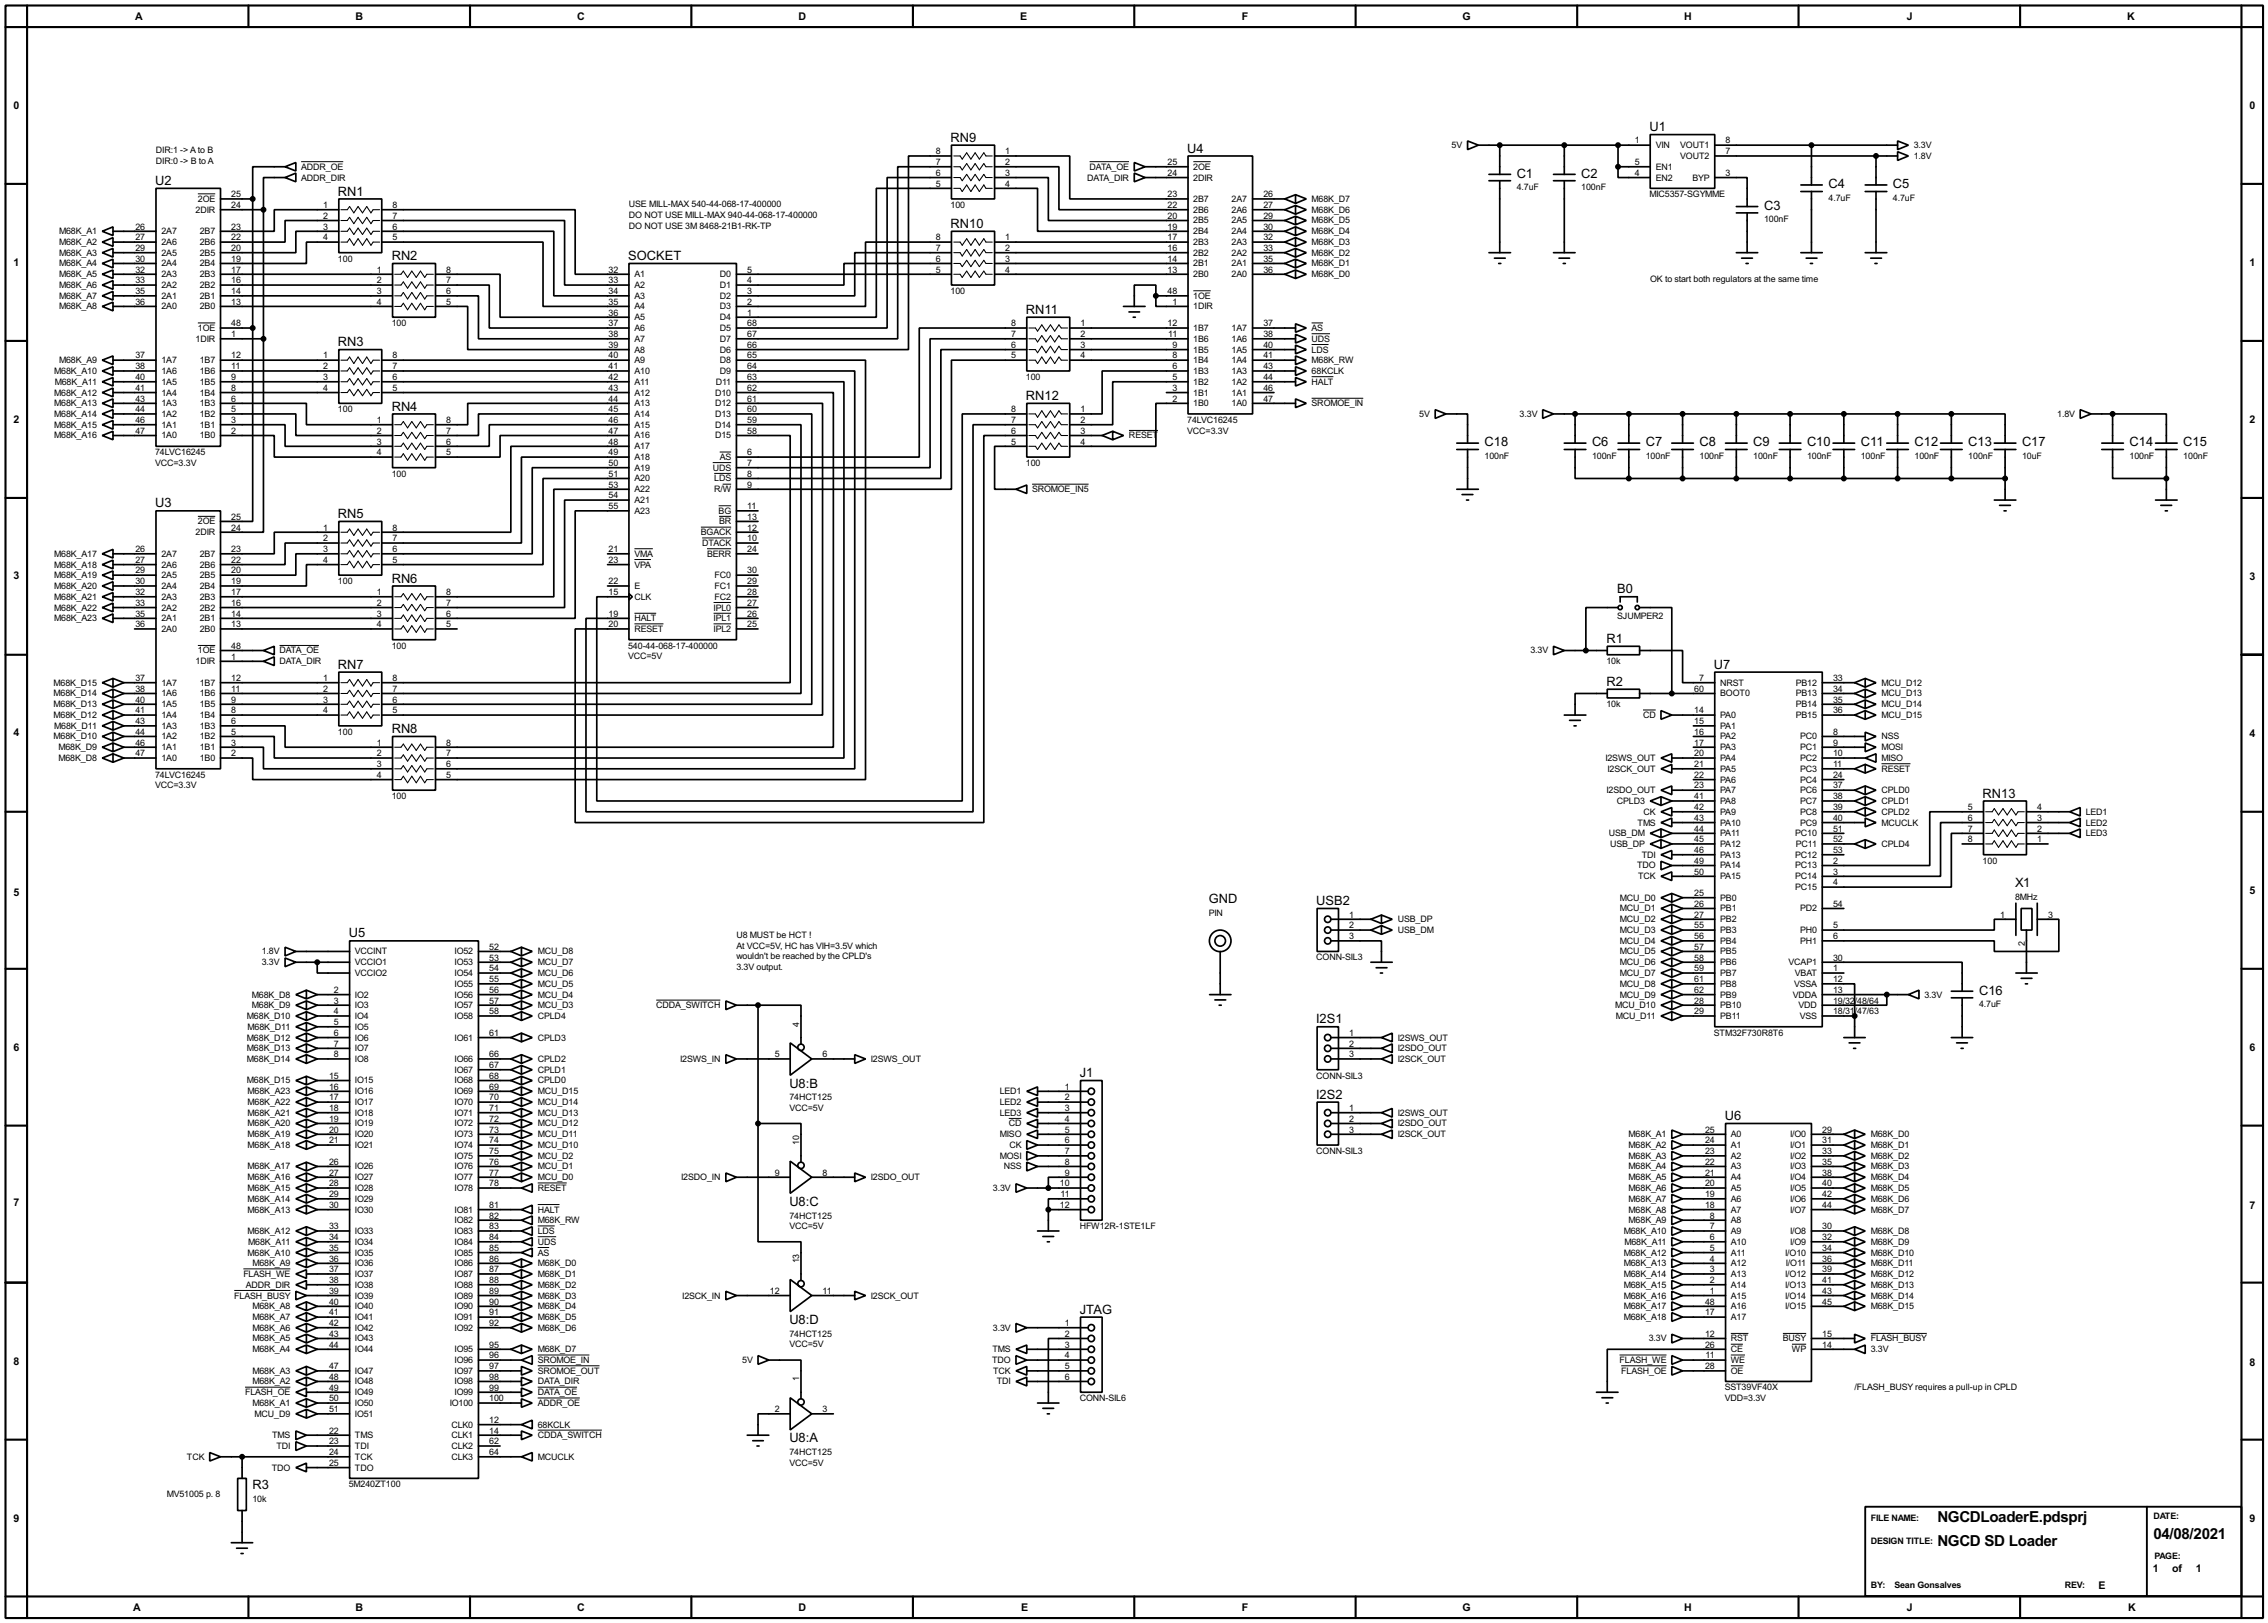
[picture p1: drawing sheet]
<svg xmlns="http://www.w3.org/2000/svg" width="536mm" height="383mm" viewBox="0 0 536 383" stroke-linecap="round" stroke-linejoin="round" font-family="sans-serif">
<defs><g id="words">
<g font-size="4">
<text x="457.8" y="359.6">NGCDLoaderE.pdsprj</text>
<text x="457.8" y="365.4">NGCD SD Loader</text>
<text x="508.8" y="363.7">04/08/2021</text>
</g>
<g font-size="3.4">
<text x="224.6" y="33.5">RN9</text>
<text x="389.7" y="31">U1</text>
<text x="280.5" y="36">U4</text>
<text x="358.4" y="42">C1</text>
<text x="373.6" y="42">C2</text>
<text x="36.7" y="43.7">U2</text>
<text x="79.9" y="46.2">RN1</text>
<text x="432.1" y="44.5">C4</text>
<text x="447.3" y="44.5">C5</text>
<text x="224.6" y="53.9">RN10</text>
<text x="416.8" y="49.5">C3</text>
<text x="92.6" y="61.4">RN2</text>
<text x="148.4" y="61.4">SOCKET</text>
<text x="242.4" y="74.1">RN11</text>
<text x="79.9" y="81.8">RN3</text>
<text x="242.4" y="94.5">RN12</text>
<text x="92.6" y="97">RN4</text>
<text x="350.8" y="105.5">C18</text>
<text x="376.2" y="105.5">C6</text>
<text x="388.9" y="105.5">C7</text>
<text x="401.6" y="105.5">C8</text>
<text x="414.3" y="105.5">C9</text>
<text x="427" y="105.5">C10</text>
<text x="439.7" y="105.5">C11</text>
<text x="452.4" y="105.5">C12</text>
<text x="465.1" y="105.5">C13</text>
<text x="477.8" y="105.5">C17</text>
<text x="503.2" y="105.5">C14</text>
<text x="515.9" y="105.5">C15</text>
<text x="36.7" y="119.9">U3</text>
<text x="79.9" y="122.4">RN5</text>
<text x="92.6" y="137.6">RN6</text>
<text x="382.1" y="140.2">B0</text>
<text x="379.6" y="151.9">R1</text>
<text x="79.9" y="158">RN7</text>
<text x="405" y="158">U7</text>
<text x="379.6" y="162.1">R2</text>
<text x="92.6" y="173.2">RN8</text>
<text x="468.5" y="188.5">RN13</text>
<text x="476.1" y="209.6">X1</text>
<text x="285.6" y="213.4">GND</text>
<text x="311" y="213.9">USB2</text>
<text x="82.4" y="221.5">U5</text>
<text x="467.6" y="235">C16</text>
<text x="311" y="241.8">I2S1</text>
<text x="186.5" y="257">U8:B</text>
<text x="255.1" y="254.5">J1</text>
<text x="311" y="259.6">I2S2</text>
<text x="407.5" y="264.7">U6</text>
<text x="186.5" y="284.9">U8:C</text>
<text x="255.1" y="310.4">JTAG</text>
<text x="186.5" y="312.9">U8:D</text>
<text x="186.5" y="340.8">U8:A</text>
<text x="59.7" y="351.9">R3</text>
</g>
<g font-size="2.8">
<text x="32" y="4.7">A</text>
<text x="84" y="4.7">B</text>
<text x="136.4" y="4.7">C</text>
<text x="188.7" y="4.7">D</text>
<text x="241.1" y="4.7">E</text>
<text x="293.4" y="4.7">F</text>
<text x="345.6" y="4.7">G</text>
<text x="397.9" y="4.7">H</text>
<text x="450.5" y="4.7">J</text>
<text x="502.6" y="4.7">K</text>
<text x="3.2" y="25.8">0</text>
<text x="531.5" y="25.8">0</text>
<text x="3.2" y="62.8">1</text>
<text x="531.5" y="62.8">1</text>
<text x="3.2" y="100">2</text>
<text x="531.5" y="100">2</text>
<text x="3.2" y="136.8">3</text>
<text x="531.5" y="137">3</text>
<text x="3.2" y="173.9">4</text>
<text x="531.5" y="174.1">4</text>
<text x="3.2" y="211.7">5</text>
<text x="531.5" y="211.2">5</text>
<text x="3.2" y="248.3">6</text>
<text x="531.5" y="248.3">6</text>
<text x="3.2" y="284.9">7</text>
<text x="531.5" y="285.6">7</text>
<text x="3.2" y="322.5">8</text>
<text x="531.5" y="322.7">8</text>
<text x="3.2" y="359.6">9</text>
<text x="531.5" y="359.6">9</text>
<text x="508.7" y="371.4">1</text>
<text x="513.3" y="371.4">of</text>
<text x="518.8" y="371.4">1</text>
<text x="495.8" y="375.4">E</text>
<text x="31.5" y="380.6">A</text>
<text x="84" y="380.6">B</text>
<text x="136.4" y="380.6">C</text>
<text x="188.7" y="380.6">D</text>
<text x="241.3" y="380.6">E</text>
<text x="293.4" y="380.6">F</text>
<text x="345.6" y="380.6">G</text>
<text x="397.9" y="380.6">H</text>
<text x="450.5" y="380.6">J</text>
<text x="502.9" y="380.6">K</text>
</g>
<g font-size="2.4">
<text x="343" y="35">5V</text>
<text x="386.3" y="33.9">1</text>
<text x="391.2" y="35">VIN</text>
<text x="397" y="35">VOUT1</text>
<text x="407.7" y="33.9">8</text>
<text x="452.2" y="35">3.3V</text>
<text x="36.9" y="36.2">DIR:1 -&gt; Ato B</text>
<text x="36.9" y="38.8">DIR:0 -&gt; B to A</text>
<text x="71.2" y="40.1">ADDR_OE</text>
<text x="221.2" y="36.4">8</text>
<text x="221.2" y="39">7</text>
<text x="221.2" y="41.6">6</text>
<text x="237.5" y="36.4">1</text>
<text x="237.5" y="39">2</text>
<text x="237.5" y="41.6">3</text>
<text x="257.5" y="40.1">DATA_OE</text>
<text x="275.9" y="39">25</text>
<text x="275.9" y="41.6">24</text>
<text x="282" y="40.1">2OE</text>
<text x="386.3" y="39">5</text>
<text x="386.3" y="41.6">4</text>
<text x="391.2" y="40.1">EN1</text>
<text x="397" y="37.5">VOUT2</text>
<text x="407.7" y="41.6">3</text>
<text x="407.7" y="36.4">7</text>
<text x="452.2" y="37.5">1.8V</text>
<text x="46.8" y="47.7">2OE</text>
<text x="54.7" y="46.6">25</text>
<text x="71.2" y="42.7">ADDR_DIR</text>
<text x="221.2" y="44.1">5</text>
<text x="237.5" y="44.1">4</text>
<text x="256.9" y="42.7">DATA_DIR</text>
<text x="275.9" y="46.6">23</text>
<text x="282" y="47.7">2B7</text>
<text x="282" y="42.7">2DIR</text>
<text x="291" y="47.7">2A7</text>
<text x="298.5" y="46.6">26</text>
<text x="309.9" y="47.7">M68K_D7</text>
<text x="358.4" y="44.9">4.7uF</text>
<text x="373.6" y="44.9">100nF</text>
<text x="389.7" y="46.6">MIC5357-SGYMME</text>
<text x="391.2" y="42.7">EN2</text>
<text x="399.9" y="42.7">BYP</text>
<text x="432.1" y="47.4">4.7uF</text>
<text x="447.3" y="47.4">4.7uF</text>
<text x="46.2" y="50.2">2DIR</text>
<text x="54.7" y="49.2">24</text>
<text x="76.4" y="49.2">1</text>
<text x="76.4" y="51.7">2</text>
<text x="92.8" y="49.2">8</text>
<text x="92.8" y="51.7">7</text>
<text x="148.6" y="48.9">USE MILL-MAX 540-44-068-17-400000</text>
<text x="148.6" y="51.5">DO NOT USE MILL-MAX 940-44-068-17-400000</text>
<text x="148.6" y="54">DO NOT USE 3M 8468-21B1-RK-TP</text>
<text x="224.6" y="49.1">100</text>
<text x="275.9" y="51.7">20</text>
<text x="275.9" y="49.2">22</text>
<text x="282" y="52.8">2B5</text>
<text x="282" y="50.2">2B6</text>
<text x="291" y="52.8">2A5</text>
<text x="291" y="50.2">2A6</text>
<text x="298.5" y="51.7">29</text>
<text x="298.5" y="49.2">27</text>
<text x="309.9" y="52.8">M68K_D5</text>
<text x="309.9" y="50.2">M68K_D6</text>
<text x="416.8" y="52.6">100nF</text>
<text x="14" y="55.4">M68K_A1</text>
<text x="14" y="57.9">M68K_A2</text>
<text x="32" y="59.3">29</text>
<text x="32" y="56.8">27</text>
<text x="32" y="54.3">26</text>
<text x="38.2" y="57.9">2A6</text>
<text x="38.2" y="55.4">2A7</text>
<text x="47.2" y="57.9">2B6</text>
<text x="47.2" y="55.4">2B7</text>
<text x="54.7" y="59.3">20</text>
<text x="54.7" y="56.8">22</text>
<text x="54.7" y="54.3">23</text>
<text x="76.4" y="54.3">3</text>
<text x="76.4" y="56.8">4</text>
<text x="92.8" y="54.3">6</text>
<text x="92.8" y="56.8">5</text>
<text x="221.2" y="56.8">8</text>
<text x="221.2" y="59.3">7</text>
<text x="237.5" y="56.8">1</text>
<text x="237.5" y="59.3">2</text>
<text x="275.9" y="59.3">16</text>
<text x="275.9" y="56.8">17</text>
<text x="275.9" y="54.3">19</text>
<text x="282" y="57.9">2B3</text>
<text x="282" y="55.4">2B4</text>
<text x="291" y="57.9">2A3</text>
<text x="291" y="55.4">2A4</text>
<text x="298.5" y="59.3">33</text>
<text x="298.5" y="56.8">32</text>
<text x="298.5" y="54.3">30</text>
<text x="309.9" y="57.9">M68K_D3</text>
<text x="309.9" y="55.4">M68K_D4</text>
<text x="14" y="60.4">M68K_A3</text>
<text x="14" y="62.9">M68K_A4</text>
<text x="14" y="65.5">M68K_A5</text>
<text x="32" y="64.4">32</text>
<text x="32" y="61.9">30</text>
<text x="38.2" y="65.5">2A3</text>
<text x="38.2" y="62.9">2A4</text>
<text x="38.2" y="60.4">2A5</text>
<text x="47.2" y="65.5">2B3</text>
<text x="47.2" y="62.9">2B4</text>
<text x="47.2" y="60.4">2B5</text>
<text x="54.7" y="64.4">17</text>
<text x="54.7" y="61.9">19</text>
<text x="79.9" y="61.8">100</text>
<text x="89.1" y="64.4">1</text>
<text x="105.5" y="64.4">8</text>
<text x="143.8" y="64.4">32</text>
<text x="149.9" y="65.5">A1</text>
<text x="170.1" y="65.5">D0</text>
<text x="176.6" y="64.4">5</text>
<text x="221.2" y="61.9">6</text>
<text x="221.2" y="64.4">5</text>
<text x="237.5" y="61.9">3</text>
<text x="237.5" y="64.4">4</text>
<text x="275.9" y="64.4">13</text>
<text x="275.9" y="61.9">14</text>
<text x="282" y="65.5">2B0</text>
<text x="282" y="62.9">2B1</text>
<text x="282" y="60.4">2B2</text>
<text x="291" y="65.5">2A0</text>
<text x="291" y="62.9">2A1</text>
<text x="291" y="60.4">2A2</text>
<text x="298.5" y="64.4">36</text>
<text x="298.5" y="61.9">35</text>
<text x="309.9" y="65.5">M68K_D0</text>
<text x="309.9" y="62.9">M68K_D1</text>
<text x="309.9" y="60.4">M68K_D2</text>
<text x="14" y="68.1">M68K_A6</text>
<text x="14" y="70.6">M68K_A7</text>
<text x="32" y="72">36</text>
<text x="32" y="69.5">35</text>
<text x="32" y="67">33</text>
<text x="38.2" y="70.6">2A1</text>
<text x="38.2" y="68.1">2A2</text>
<text x="47.2" y="70.6">2B1</text>
<text x="47.2" y="68.1">2B2</text>
<text x="54.7" y="72">13</text>
<text x="54.7" y="69.5">14</text>
<text x="54.7" y="67">16</text>
<text x="89.1" y="67">2</text>
<text x="89.1" y="69.5">3</text>
<text x="89.1" y="72">4</text>
<text x="105.5" y="67">7</text>
<text x="105.5" y="69.5">6</text>
<text x="105.5" y="72">5</text>
<text x="143.8" y="67">33</text>
<text x="143.8" y="69.5">34</text>
<text x="143.8" y="72">35</text>
<text x="149.9" y="68.1">A2</text>
<text x="149.9" y="70.6">A3</text>
<text x="170.1" y="68.1">D1</text>
<text x="170.1" y="70.6">D2</text>
<text x="176.6" y="67">4</text>
<text x="176.6" y="69.5">3</text>
<text x="176.6" y="72">2</text>
<text x="224.6" y="69.5">100</text>
<text x="275.9" y="69.5">48</text>
<text x="277" y="72">1</text>
<text x="282" y="70.6">1OE</text>
<text x="389.9" y="66.7">OK to start both regulators at the same time</text>
<text x="14" y="73.1">M68K_A8</text>
<text x="38.2" y="73.1">2A0</text>
<text x="47.2" y="73.1">2B0</text>
<text x="54.7" y="77.1">48</text>
<text x="92.6" y="77">100</text>
<text x="143.8" y="74.6">36</text>
<text x="143.8" y="77.1">37</text>
<text x="149.9" y="73.1">A4</text>
<text x="149.9" y="75.6">A5</text>
<text x="170.1" y="73.1">D3</text>
<text x="170.1" y="75.6">D4</text>
<text x="176.6" y="74.6">1</text>
<text x="176.6" y="77.1">68</text>
<text x="238.9" y="77.1">8</text>
<text x="255.3" y="77.1">1</text>
<text x="275.9" y="77.1">12</text>
<text x="282" y="73.1">1DIR</text>
<text x="298.5" y="77.1">37</text>
<text x="46.2" y="80.8">1DIR</text>
<text x="46.8" y="78.2">1OE</text>
<text x="54.7" y="79.7">1</text>
<text x="143.8" y="79.7">38</text>
<text x="143.8" y="82.2">39</text>
<text x="149.9" y="78.2">A6</text>
<text x="149.9" y="80.8">A7</text>
<text x="149.9" y="83.3">A8</text>
<text x="170.1" y="78.2">D5</text>
<text x="170.1" y="83.3">D6</text>
<text x="170.1" y="80.8">D7</text>
<text x="176.6" y="82.2">66</text>
<text x="176.6" y="79.7">67</text>
<text x="238.9" y="79.7">7</text>
<text x="238.9" y="82.2">6</text>
<text x="255.3" y="79.7">2</text>
<text x="255.3" y="82.2">3</text>
<text x="276" y="79.7">11</text>
<text x="277" y="82.2">9</text>
<text x="282" y="83.3">1B5</text>
<text x="282" y="80.8">1B6</text>
<text x="282" y="78.2">1B7</text>
<text x="291" y="83.3">1A5</text>
<text x="291" y="80.8">1A6</text>
<text x="291" y="78.2">1A7</text>
<text x="298.5" y="82.2">40</text>
<text x="298.5" y="79.7">38</text>
<text x="309.9" y="78.2">AS</text>
<text x="309.9" y="80.8">UDS</text>
<text x="309.9" y="83.3">LDS</text>
<text x="12.8" y="88.4">M68K_A10</text>
<text x="14" y="85.8">M68K_A9</text>
<text x="32" y="89.8">40</text>
<text x="32" y="87.3">38</text>
<text x="32" y="84.7">37</text>
<text x="38.2" y="88.4">1A6</text>
<text x="38.2" y="85.8">1A7</text>
<text x="47.2" y="88.4">1B6</text>
<text x="47.2" y="85.8">1B7</text>
<text x="54.7" y="89.8">9</text>
<text x="54.7" y="87.3">11</text>
<text x="54.7" y="84.7">12</text>
<text x="76.4" y="84.7">1</text>
<text x="76.4" y="87.3">2</text>
<text x="76.4" y="89.8">3</text>
<text x="92.8" y="84.7">8</text>
<text x="92.8" y="87.3">7</text>
<text x="92.8" y="89.8">6</text>
<text x="143.8" y="84.7">40</text>
<text x="143.8" y="89.8">42</text>
<text x="143.8" y="87.3">41</text>
<text x="149.9" y="85.8">A9</text>
<text x="149.9" y="88.4">A10</text>
<text x="170.1" y="85.8">D8</text>
<text x="170.1" y="88.4">D9</text>
<text x="176.6" y="84.7">65</text>
<text x="176.6" y="87.3">64</text>
<text x="176.6" y="89.8">63</text>
<text x="238.9" y="84.7">5</text>
<text x="242.4" y="89.7">100</text>
<text x="255.3" y="84.7">4</text>
<text x="277" y="89.8">5</text>
<text x="277" y="87.3">6</text>
<text x="277" y="84.7">8</text>
<text x="282" y="88.4">1B3</text>
<text x="282" y="85.8">1B4</text>
<text x="291" y="88.4">1A3</text>
<text x="291" y="85.8">1A4</text>
<text x="298.5" y="89.8">44</text>
<text x="298.5" y="87.3">43</text>
<text x="298.5" y="84.7">41</text>
<text x="309.9" y="88.4">68KCLK</text>
<text x="309.9" y="85.8">M68K_RW</text>
<text x="12.8" y="93.5">M68K_A12</text>
<text x="12.8" y="96">M68K_A13</text>
<text x="13" y="90.9">M68K_A11</text>
<text x="32" y="94.9">43</text>
<text x="32" y="92.4">41</text>
<text x="38.2" y="96">1A3</text>
<text x="38.2" y="93.5">1A4</text>
<text x="38.2" y="90.9">1A5</text>
<text x="47.2" y="96">1B3</text>
<text x="47.2" y="93.5">1B4</text>
<text x="47.2" y="90.9">1B5</text>
<text x="54.7" y="94.9">6</text>
<text x="54.7" y="92.4">8</text>
<text x="76.4" y="92.4">4</text>
<text x="92.8" y="92.4">5</text>
<text x="143.8" y="92.4">43</text>
<text x="143.8" y="94.9">44</text>
<text x="149.9" y="90.9">A11</text>
<text x="149.9" y="93.5">A12</text>
<text x="149.9" y="96">A13</text>
<text x="169" y="93.5">D10</text>
<text x="169" y="96">D12</text>
<text x="169.1" y="90.9">D11</text>
<text x="176.6" y="92.4">62</text>
<text x="176.6" y="94.9">61</text>
<text x="277" y="94.9">2</text>
<text x="277" y="92.4">3</text>
<text x="282" y="96">1B0</text>
<text x="282" y="93.5">1B1</text>
<text x="282" y="90.9">1B2</text>
<text x="291" y="96">1A0</text>
<text x="291" y="93.5">1A1</text>
<text x="291" y="90.9">1A2</text>
<text x="298.5" y="94.9">47</text>
<text x="298.5" y="92.4">46</text>
<text x="309.9" y="90.9">HALT</text>
<text x="309.9" y="96">SROMOE_IN</text>
<text x="12.8" y="101">M68K_A15</text>
<text x="12.8" y="98.5">M68K_A14</text>
<text x="32" y="100">46</text>
<text x="32" y="97.4">44</text>
<text x="38.2" y="101">1A1</text>
<text x="38.2" y="98.5">1A2</text>
<text x="47.2" y="101">1B1</text>
<text x="47.2" y="98.5">1B2</text>
<text x="54.7" y="100">3</text>
<text x="54.7" y="97.4">5</text>
<text x="79.9" y="97.4">100</text>
<text x="89.1" y="100">1</text>
<text x="105.5" y="100">8</text>
<text x="143.8" y="97.4">45</text>
<text x="143.8" y="100">46</text>
<text x="149.9" y="98.5">A14</text>
<text x="149.9" y="101">A15</text>
<text x="169" y="98.5">D13</text>
<text x="169" y="101">D14</text>
<text x="176.6" y="97.4">60</text>
<text x="176.6" y="100">59</text>
<text x="238.9" y="97.4">8</text>
<text x="238.9" y="100">7</text>
<text x="255.3" y="97.4">1</text>
<text x="255.3" y="100">2</text>
<text x="280.5" y="99.9">74LVC16245</text>
<text x="335.4" y="98.5">5V</text>
<text x="359.1" y="98.5">3.3V</text>
<text x="486.1" y="98.5">1.8V</text>
<text x="12.8" y="103.6">M68K_A16</text>
<text x="32" y="102.5">47</text>
<text x="36.7" y="107.6">74LVC16245</text>
<text x="38.2" y="103.6">1A0</text>
<text x="47.2" y="103.6">1B0</text>
<text x="54.7" y="102.5">2</text>
<text x="89.1" y="102.5">2</text>
<text x="89.1" y="105.1">3</text>
<text x="89.1" y="107.6">4</text>
<text x="105.5" y="102.5">7</text>
<text x="105.5" y="105.1">6</text>
<text x="105.5" y="107.6">5</text>
<text x="143.8" y="102.5">47</text>
<text x="143.8" y="105.1">48</text>
<text x="143.8" y="107.6">49</text>
<text x="149.9" y="103.6">A16</text>
<text x="149.9" y="106.2">A17</text>
<text x="169" y="103.6">D15</text>
<text x="176.6" y="102.5">58</text>
<text x="176.6" y="107.6">6</text>
<text x="238.9" y="102.5">6</text>
<text x="238.9" y="105.1">5</text>
<text x="255.3" y="102.5">3</text>
<text x="255.3" y="105.1">4</text>
<text x="266.8" y="103.6">RESET</text>
<text x="280.5" y="102.4">VCC=3.3V</text>
<text x="36.7" y="110.1">VCC=3.3V</text>
<text x="92.6" y="112.6">100</text>
<text x="143.8" y="110.1">50</text>
<text x="143.8" y="112.7">51</text>
<text x="149.9" y="108.7">A18</text>
<text x="149.9" y="111.2">A19</text>
<text x="149.9" y="113.7">A20</text>
<text x="168.4" y="111.2">UDS</text>
<text x="168.8" y="113.7">LDS</text>
<text x="170.1" y="108.7">AS</text>
<text x="176.6" y="110.1">7</text>
<text x="176.6" y="112.7">8</text>
<text x="242.4" y="110.1">100</text>
<text x="350.8" y="108.4">100nF</text>
<text x="376.2" y="108.4">100nF</text>
<text x="388.9" y="108.4">100nF</text>
<text x="401.6" y="108.4">100nF</text>
<text x="414.3" y="108.4">100nF</text>
<text x="427" y="108.4">100nF</text>
<text x="439.7" y="108.4">100nF</text>
<text x="452.4" y="108.4">100nF</text>
<text x="465.1" y="108.4">100nF</text>
<text x="477.8" y="108.4">10uF</text>
<text x="503.2" y="108.4">100nF</text>
<text x="515.9" y="108.4">100nF</text>
<text x="143.8" y="117.8">54</text>
<text x="143.8" y="115.2">53</text>
<text x="149.9" y="118.9">A21</text>
<text x="149.9" y="116.3">A22</text>
<text x="168.7" y="116.3">R/W</text>
<text x="176.6" y="115.2">9</text>
<text x="243.9" y="116.3">SROMOE_IN5</text>
<text x="46.8" y="123.9">2OE</text>
<text x="54.7" y="122.8">25</text>
<text x="54.7" y="125.4">24</text>
<text x="76.4" y="125.4">1</text>
<text x="92.8" y="125.4">8</text>
<text x="143.8" y="120.3">55</text>
<text x="149.9" y="121.4">A23</text>
<text x="169.8" y="121.4">BG</text>
<text x="169.9" y="123.9">BR</text>
<text x="176.6" y="120.3">11</text>
<text x="176.6" y="122.8">13</text>
<text x="176.6" y="125.4">12</text>
<text x="12.8" y="131.6">M68K_A17</text>
<text x="32" y="130.5">26</text>
<text x="38.2" y="131.6">2A7</text>
<text x="46.2" y="126.4">2DIR</text>
<text x="47.2" y="131.6">2B7</text>
<text x="54.7" y="130.5">23</text>
<text x="76.4" y="127.9">2</text>
<text x="76.4" y="130.5">3</text>
<text x="92.8" y="127.9">7</text>
<text x="92.8" y="130.5">6</text>
<text x="143.8" y="130.5">21</text>
<text x="149.9" y="131.6">VMA</text>
<text x="165.6" y="126.4">BGACK</text>
<text x="165.9" y="129">DTACK</text>
<text x="167.1" y="131.6">BERR</text>
<text x="176.6" y="127.9">10</text>
<text x="176.6" y="130.5">24</text>
<text x="12.8" y="134.1">M68K_A18</text>
<text x="12.8" y="136.6">M68K_A19</text>
<text x="32" y="135.5">29</text>
<text x="32" y="133">27</text>
<text x="38.2" y="136.6">2A5</text>
<text x="38.2" y="134.1">2A6</text>
<text x="47.2" y="136.6">2B5</text>
<text x="47.2" y="134.1">2B6</text>
<text x="54.7" y="135.5">20</text>
<text x="54.7" y="133">22</text>
<text x="76.4" y="133">4</text>
<text x="92.8" y="133">5</text>
<text x="143.8" y="133">23</text>
<text x="149.9" y="134.1">VPA</text>
<text x="168.9" y="136.6">FC0</text>
<text x="176.6" y="135.5">30</text>
<text x="12.8" y="139.2">M68K_A20</text>
<text x="12.8" y="141.7">M68K_A21</text>
<text x="32" y="143.2">33</text>
<text x="32" y="140.6">32</text>
<text x="32" y="138.1">30</text>
<text x="38.2" y="141.7">2A3</text>
<text x="38.2" y="139.2">2A4</text>
<text x="47.2" y="141.7">2B3</text>
<text x="47.2" y="139.2">2B4</text>
<text x="54.7" y="143.2">16</text>
<text x="54.7" y="140.6">17</text>
<text x="54.7" y="138.1">19</text>
<text x="79.9" y="138">100</text>
<text x="89.1" y="140.6">1</text>
<text x="89.1" y="143.2">2</text>
<text x="105.5" y="140.6">8</text>
<text x="105.5" y="143.2">7</text>
<text x="143.8" y="138.1">22</text>
<text x="143.8" y="140.6">15</text>
<text x="149.9" y="139.2">E</text>
<text x="149.9" y="141.7">CLK</text>
<text x="168.9" y="139.2">FC1</text>
<text x="168.9" y="141.7">FC2</text>
<text x="176.6" y="138.1">29</text>
<text x="176.6" y="140.6">28</text>
<text x="176.6" y="143.2">27</text>
<text x="12.8" y="144.3">M68K_A22</text>
<text x="12.8" y="146.8">M68K_A23</text>
<text x="32" y="148.2">36</text>
<text x="32" y="145.7">35</text>
<text x="38.2" y="149.3">2A0</text>
<text x="38.2" y="146.8">2A1</text>
<text x="38.2" y="144.3">2A2</text>
<text x="47.2" y="149.3">2B0</text>
<text x="47.2" y="146.8">2B1</text>
<text x="47.2" y="144.3">2B2</text>
<text x="54.7" y="148.2">13</text>
<text x="54.7" y="145.7">14</text>
<text x="89.1" y="145.7">3</text>
<text x="89.1" y="148.2">4</text>
<text x="105.5" y="145.7">6</text>
<text x="105.5" y="148.2">5</text>
<text x="143.8" y="145.7">19</text>
<text x="143.8" y="148.2">20</text>
<text x="149.9" y="146.8">HALT</text>
<text x="149.9" y="149.3">RESET</text>
<text x="168.6" y="144.3">IPL0</text>
<text x="168.6" y="146.8">IPL1</text>
<text x="168.6" y="149.3">IPL2</text>
<text x="176.6" y="145.7">26</text>
<text x="176.6" y="148.2">25</text>
<text x="382.1" y="146.1">SJUMPER2</text>
<text x="46.8" y="154.4">1OE</text>
<text x="54.7" y="155.9">1</text>
<text x="54.7" y="153.3">48</text>
<text x="66.1" y="154.4">DATA_OE</text>
<text x="92.6" y="153.3">100</text>
<text x="148.4" y="153.3">540-44-068-17-400000</text>
<text x="148.4" y="155.8">VCC=5V</text>
<text x="361.6" y="154.4">3.3V</text>
<text x="32" y="160.9">37</text>
<text x="46.2" y="157">1DIR</text>
<text x="54.7" y="160.9">12</text>
<text x="66.1" y="157">DATA_DIR</text>
<text x="76.4" y="160.9">1</text>
<text x="92.8" y="160.9">8</text>
<text x="379.6" y="156.8">10k</text>
<text x="401.5" y="160.9">7</text>
<text x="433.1" y="160.9">33</text>
<text x="12.7" y="167.1">M68K_D13</text>
<text x="12.7" y="164.6">M68K_D14</text>
<text x="12.7" y="162">M68K_D15</text>
<text x="32" y="166">40</text>
<text x="32" y="163.5">38</text>
<text x="38.2" y="167.1">1A5</text>
<text x="38.2" y="164.6">1A6</text>
<text x="38.2" y="162">1A7</text>
<text x="47.2" y="167.1">1B5</text>
<text x="47.2" y="164.6">1B6</text>
<text x="47.2" y="162">1B7</text>
<text x="54.7" y="166">9</text>
<text x="54.7" y="163.5">11</text>
<text x="76.4" y="163.5">2</text>
<text x="76.4" y="166">3</text>
<text x="92.8" y="163.5">7</text>
<text x="92.8" y="166">6</text>
<text x="379.6" y="167">10k</text>
<text x="400.3" y="163.5">60</text>
<text x="406.5" y="162">NRST</text>
<text x="406.5" y="164.6">BOOT0</text>
<text x="424.3" y="162">PB12</text>
<text x="424.3" y="164.6">PB13</text>
<text x="424.3" y="167.1">PB14</text>
<text x="433.1" y="163.5">34</text>
<text x="433.1" y="166">35</text>
<text x="444.6" y="162">MCU_D12</text>
<text x="444.6" y="164.6">MCU_D13</text>
<text x="444.6" y="167.1">MCU_D14</text>
<text x="12.7" y="169.7">M68K_D12</text>
<text x="12.8" y="172.2">M68K_D11</text>
<text x="32" y="173.6">44</text>
<text x="32" y="171.1">43</text>
<text x="32" y="168.6">41</text>
<text x="38.2" y="172.2">1A3</text>
<text x="38.2" y="169.7">1A4</text>
<text x="47.2" y="172.2">1B3</text>
<text x="47.2" y="169.7">1B4</text>
<text x="54.7" y="173.6">5</text>
<text x="54.7" y="171.1">6</text>
<text x="54.7" y="168.6">8</text>
<text x="76.4" y="168.6">4</text>
<text x="79.9" y="173.6">100</text>
<text x="92.8" y="168.6">5</text>
<text x="388.2" y="169.7">CD</text>
<text x="400.3" y="173.6">16</text>
<text x="400.3" y="168.6">14</text>
<text x="400.3" y="171.1">15</text>
<text x="406.5" y="169.7">PA0</text>
<text x="406.5" y="172.2">PA1</text>
<text x="424.3" y="169.7">PB15</text>
<text x="433.1" y="168.6">36</text>
<text x="433.1" y="173.6">8</text>
<text x="444.6" y="169.7">MCU_D15</text>
<text x="12.7" y="174.7">M68K_D10</text>
<text x="13.8" y="179.8">M68K_D8</text>
<text x="13.8" y="177.3">M68K_D9</text>
<text x="32" y="178.7">47</text>
<text x="32" y="176.2">46</text>
<text x="38.2" y="179.8">1A0</text>
<text x="38.2" y="177.3">1A1</text>
<text x="38.2" y="174.7">1A2</text>
<text x="47.2" y="179.8">1B0</text>
<text x="47.2" y="177.3">1B1</text>
<text x="47.2" y="174.7">1B2</text>
<text x="54.7" y="178.7">2</text>
<text x="54.7" y="176.2">3</text>
<text x="89.1" y="176.2">1</text>
<text x="89.1" y="178.7">2</text>
<text x="105.5" y="176.2">8</text>
<text x="105.5" y="178.7">7</text>
<text x="379.3" y="179.8">I2SWS_OUT</text>
<text x="400.3" y="176.2">17</text>
<text x="400.3" y="178.7">20</text>
<text x="406.5" y="174.7">PA2</text>
<text x="406.5" y="177.3">PA3</text>
<text x="406.5" y="179.8">PA4</text>
<text x="425.3" y="177.3">PC1</text>
<text x="425.3" y="179.8">PC2</text>
<text x="425.3" y="174.7">PC0</text>
<text x="433.1" y="176.2">9</text>
<text x="433.1" y="178.7">10</text>
<text x="444.6" y="179.8">MISO</text>
<text x="444.6" y="177.3">MOSI</text>
<text x="444.6" y="174.7">NSS</text>
<text x="36.7" y="183.8">74LVC16245</text>
<text x="89.1" y="181.3">3</text>
<text x="89.1" y="183.8">4</text>
<text x="105.5" y="181.3">6</text>
<text x="105.5" y="183.8">5</text>
<text x="379.8" y="182.4">I2SCK_OUT</text>
<text x="400.3" y="183.8">22</text>
<text x="400.3" y="181.3">21</text>
<text x="406.5" y="184.9">PA6</text>
<text x="406.5" y="182.4">PA5</text>
<text x="425.3" y="184.9">PC4</text>
<text x="425.3" y="182.4">PC3</text>
<text x="433.1" y="183.8">24</text>
<text x="433.1" y="181.3">11</text>
<text x="444.6" y="182.4">RESET</text>
<text x="36.7" y="186.3">VCC=3.3V</text>
<text x="92.6" y="188.8">100</text>
<text x="379.6" y="187.4">I2SDO_OUT</text>
<text x="382" y="190">CPLD3</text>
<text x="400.3" y="186.3">23</text>
<text x="400.3" y="188.9">41</text>
<text x="400.3" y="191.4">42</text>
<text x="406.5" y="187.4">PA7</text>
<text x="406.5" y="190">PA8</text>
<text x="425.3" y="187.4">PC6</text>
<text x="425.3" y="190">PC7</text>
<text x="433.1" y="186.3">37</text>
<text x="433.1" y="188.9">38</text>
<text x="433.1" y="191.4">39</text>
<text x="444.6" y="187.4">CPLD0</text>
<text x="444.6" y="190">CPLD1</text>
<text x="465" y="191.4">5</text>
<text x="481.4" y="191.4">4</text>
<text x="380.2" y="197.6">USB_DM</text>
<text x="386.9" y="195.1">TMS</text>
<text x="388.4" y="192.5">CK</text>
<text x="400.3" y="194">43</text>
<text x="400.3" y="196.5">44</text>
<text x="406.5" y="192.5">PA9</text>
<text x="406.5" y="195.1">PA10</text>
<text x="406.5" y="197.6">PA11</text>
<text x="424.2" y="197.6">PC10</text>
<text x="425.3" y="192.5">PC8</text>
<text x="425.3" y="195.1">PC9</text>
<text x="433.1" y="194">40</text>
<text x="433.1" y="196.5">51</text>
<text x="444.6" y="195.1">MCUCLK</text>
<text x="444.6" y="192.5">CPLD2</text>
<text x="465" y="196.5">7</text>
<text x="465" y="194">6</text>
<text x="481.4" y="196.5">2</text>
<text x="481.4" y="194">3</text>
<text x="492.8" y="197.6">LED3</text>
<text x="492.8" y="195.1">LED2</text>
<text x="492.8" y="192.5">LED1</text>
<text x="380.5" y="200.1">USB_DP</text>
<text x="387.9" y="202.7">TDI</text>
<text x="400.3" y="199">45</text>
<text x="400.3" y="201.6">46</text>
<text x="406.5" y="200.1">PA12</text>
<text x="406.5" y="202.7">PA13</text>
<text x="424.2" y="202.7">PC12</text>
<text x="424.3" y="200.1">PC11</text>
<text x="433.1" y="199">52</text>
<text x="433.1" y="201.6">53</text>
<text x="444.6" y="200.1">CPLD4</text>
<text x="465" y="199">8</text>
<text x="481.4" y="199">1</text>
<text x="386.8" y="205.2">TDO</text>
<text x="387.1" y="207.8">TCK</text>
<text x="400.3" y="204.1">49</text>
<text x="400.3" y="206.7">50</text>
<text x="406.5" y="205.2">PA14</text>
<text x="406.5" y="207.8">PA15</text>
<text x="424.2" y="205.2">PC13</text>
<text x="424.2" y="207.8">PC14</text>
<text x="433.1" y="204.1">2</text>
<text x="433.1" y="206.7">3</text>
<text x="433.1" y="209.2">4</text>
<text x="468.5" y="204.1">100</text>
<text x="382.8" y="212.8">MCU_D0</text>
<text x="382.8" y="215.4">MCU_D1</text>
<text x="400.3" y="211.7">25</text>
<text x="400.3" y="214.3">26</text>
<text x="406.5" y="212.8">PB0</text>
<text x="406.5" y="215.4">PB1</text>
<text x="424.2" y="210.3">PC15</text>
<text x="425.3" y="215.4">PD2</text>
<text x="433.1" y="214.3">54</text>
<text x="476.1" y="212.6">8MHz</text>
<text x="174" y="221.7">U8 MUST be HCT !</text>
<text x="285.6" y="216.4">PIN</text>
<text x="318.8" y="216.8">1</text>
<text x="318.8" y="219.4">2</text>
<text x="318.8" y="221.9">3</text>
<text x="330.3" y="220.5">USB_DM</text>
<text x="330.3" y="217.9">USB_DP</text>
<text x="382.8" y="217.9">MCU_D2</text>
<text x="382.8" y="220.5">MCU_D3</text>
<text x="400.3" y="216.8">27</text>
<text x="400.3" y="219.4">55</text>
<text x="400.3" y="221.9">56</text>
<text x="406.5" y="217.9">PB2</text>
<text x="406.5" y="220.5">PB3</text>
<text x="425.3" y="220.5">PH0</text>
<text x="433.1" y="219.4">5</text>
<text x="433.1" y="221.9">6</text>
<text x="472.6" y="216.8">1</text>
<text x="483.9" y="216.8">3</text>
<text x="61.9" y="225.5">1.8V</text>
<text x="83.9" y="225.5">VCCINT</text>
<text x="107.4" y="225.5">IO52</text>
<text x="115.6" y="227">53</text>
<text x="115.6" y="224.4">52</text>
<text x="127.1" y="225.5">MCU_D8</text>
<text x="174" y="224.2">At VCC=5V, HC has VIH=3.5V which</text>
<text x="174" y="226.7">wouldn't be reached by the CPLD's</text>
<text x="311" y="226.9">CONN-SIL3</text>
<text x="382.8" y="223">MCU_D4</text>
<text x="382.8" y="225.5">MCU_D5</text>
<text x="400.3" y="224.4">57</text>
<text x="400.3" y="227">58</text>
<text x="406.5" y="223">PB4</text>
<text x="406.5" y="225.5">PB5</text>
<text x="425.3" y="223">PH1</text>
<text x="433.1" y="227">30</text>
<text x="478.4" y="223.5" transform="rotate(-90 478.4 223.5)">2</text>
<text x="61.9" y="228.1">3.3V</text>
<text x="83.9" y="228.1">VCCIO1</text>
<text x="83.9" y="230.6">VCCIO2</text>
<text x="107.4" y="233.2">IO55</text>
<text x="107.4" y="230.6">IO54</text>
<text x="107.4" y="228.1">IO53</text>
<text x="115.6" y="232.1">55</text>
<text x="115.6" y="229.5">54</text>
<text x="127.1" y="233.2">MCU_D5</text>
<text x="127.1" y="230.6">MCU_D6</text>
<text x="127.1" y="228.1">MCU_D7</text>
<text x="174" y="229.3">3.3V output.</text>
<text x="382.8" y="228.1">MCU_D6</text>
<text x="382.8" y="230.6">MCU_D7</text>
<text x="382.8" y="233.2">MCU_D8</text>
<text x="400.3" y="229.5">59</text>
<text x="400.3" y="232.1">61</text>
<text x="406.5" y="228.1">PB6</text>
<text x="406.5" y="230.6">PB7</text>
<text x="406.5" y="233.2">PB8</text>
<text x="422.6" y="228.1">VCAP1</text>
<text x="423.9" y="233.2">VSSA</text>
<text x="424.1" y="230.6">VBAT</text>
<text x="433.1" y="229.5">1</text>
<text x="433.1" y="232.1">12</text>
<text x="59.5" y="235.7">M68K_D8</text>
<text x="59.5" y="238.2">M68K_D9</text>
<text x="78.9" y="239.7">4</text>
<text x="78.9" y="237.1">3</text>
<text x="78.9" y="234.6">2</text>
<text x="83.9" y="238.2">IO3</text>
<text x="83.9" y="235.7">IO2</text>
<text x="107.4" y="238.2">IO57</text>
<text x="107.4" y="235.7">IO56</text>
<text x="115.6" y="239.7">58</text>
<text x="115.6" y="237.1">57</text>
<text x="115.6" y="234.6">56</text>
<text x="127.1" y="238.2">MCU_D3</text>
<text x="127.1" y="235.7">MCU_D4</text>
<text x="155.1" y="238.2">CDDA_SWITCH</text>
<text x="381.6" y="238.2">MCU_D10</text>
<text x="382.8" y="235.7">MCU_D9</text>
<text x="400.3" y="237.1">28</text>
<text x="400.3" y="239.7">29</text>
<text x="400.3" y="234.6">62</text>
<text x="406.5" y="238.2">PB10</text>
<text x="406.5" y="235.7">PB9</text>
<text x="423.6" y="235.7">VDDA</text>
<text x="425" y="238.2">VDD</text>
<text x="433.1" y="234.6">13</text>
<text x="433.1" y="237.1">19/32</text>
<text x="433.1" y="239.7">18/31</text>
<text x="438.3" y="237.1">/</text>
<text x="438.3" y="239.7">/</text>
<text x="438.8" y="237.1">48/64</text>
<text x="438.8" y="239.7">47/63</text>
<text x="454.7" y="235.7">3.3V</text>
<text x="467.6" y="238">4.7uF</text>
<text x="58.4" y="240.8">M68K_D10</text>
<text x="58.4" y="245.9">M68K_D12</text>
<text x="58.5" y="243.3">M68K_D11</text>
<text x="78.9" y="244.8">6</text>
<text x="78.9" y="242.2">5</text>
<text x="83.9" y="245.9">IO6</text>
<text x="83.9" y="243.3">IO5</text>
<text x="83.9" y="240.8">IO4</text>
<text x="107.4" y="245.9">IO61</text>
<text x="107.4" y="240.8">IO58</text>
<text x="115.6" y="244.8">61</text>
<text x="127.1" y="240.8">CPLD4</text>
<text x="127.1" y="245.9">CPLD3</text>
<text x="188.9" y="242.6" transform="rotate(-90 188.9 242.6)">4</text>
<text x="318.8" y="244.8">1</text>
<text x="330.3" y="245.9">I2SWS_OUT</text>
<text x="381.7" y="240.8">MCU_D11</text>
<text x="405" y="244.7">STM32F730R8T6</text>
<text x="406.5" y="240.8">PB11</text>
<text x="425.3" y="240.8">VSS</text>
<text x="58.4" y="248.4">M68K_D13</text>
<text x="58.4" y="250.9">M68K_D14</text>
<text x="78.9" y="249.8">8</text>
<text x="78.9" y="247.3">7</text>
<text x="83.9" y="250.9">IO8</text>
<text x="83.9" y="248.4">IO7</text>
<text x="107.4" y="250.9">IO66</text>
<text x="115.6" y="249.8">66</text>
<text x="127.1" y="250.9">CPLD2</text>
<text x="160.7" y="250.9">I2SWS_IN</text>
<text x="183.1" y="249.8">5</text>
<text x="194.4" y="249.8">6</text>
<text x="205.8" y="250.9">I2SWS_OUT</text>
<text x="318.8" y="247.3">2</text>
<text x="318.8" y="249.8">3</text>
<text x="330.3" y="250.9">I2SCK_OUT</text>
<text x="330.3" y="248.4">I2SDO_OUT</text>
<text x="58.4" y="256">M68K_D15</text>
<text x="77.8" y="254.9">15</text>
<text x="77.8" y="257.5">16</text>
<text x="83.9" y="256">IO15</text>
<text x="107.4" y="253.5">IO67</text>
<text x="107.4" y="256">IO68</text>
<text x="115.6" y="252.4">67</text>
<text x="115.6" y="254.9">68</text>
<text x="115.6" y="257.5">69</text>
<text x="127.1" y="253.5">CPLD1</text>
<text x="127.1" y="256">CPLD0</text>
<text x="251.6" y="257.5">1</text>
<text x="311" y="254.9">CONN-SIL3</text>
<text x="58.5" y="258.6">M68K_A23</text>
<text x="58.5" y="261.1">M68K_A22</text>
<text x="58.5" y="263.6">M68K_A21</text>
<text x="77.8" y="260">17</text>
<text x="77.8" y="262.5">18</text>
<text x="83.9" y="258.6">IO16</text>
<text x="83.9" y="261.1">IO17</text>
<text x="83.9" y="263.6">IO18</text>
<text x="107.4" y="261.1">IO70</text>
<text x="107.4" y="263.6">IO71</text>
<text x="107.4" y="258.6">IO69</text>
<text x="115.6" y="260">70</text>
<text x="115.6" y="262.5">71</text>
<text x="127.1" y="263.6">MCU_D13</text>
<text x="127.1" y="261.1">MCU_D14</text>
<text x="127.1" y="258.6">MCU_D15</text>
<text x="186.5" y="260">74HCT125</text>
<text x="186.5" y="262.5">VCC=5V</text>
<text x="236.2" y="258.6">LED1</text>
<text x="236.2" y="261.1">LED2</text>
<text x="236.2" y="263.6">LED3</text>
<text x="251.6" y="260">2</text>
<text x="251.6" y="262.5">3</text>
<text x="318.8" y="262.5">1</text>
<text x="330.3" y="263.6">I2SWS_OUT</text>
<text x="58.5" y="266.2">M68K_A20</text>
<text x="58.5" y="268.7">M68K_A19</text>
<text x="77.8" y="265.1">19</text>
<text x="77.8" y="267.6">20</text>
<text x="83.9" y="266.2">IO19</text>
<text x="83.9" y="268.7">IO20</text>
<text x="107.4" y="266.2">IO72</text>
<text x="107.4" y="268.7">IO73</text>
<text x="115.6" y="265.1">72</text>
<text x="115.6" y="267.6">73</text>
<text x="127.1" y="268.7">MCU_D11</text>
<text x="127.1" y="266.2">MCU_D12</text>
<text x="236.3" y="268.7">MISO</text>
<text x="238.4" y="266.2">CD</text>
<text x="251.6" y="265.1">4</text>
<text x="251.6" y="267.6">5</text>
<text x="318.8" y="265.1">2</text>
<text x="318.8" y="267.6">3</text>
<text x="330.3" y="268.7">I2SCK_OUT</text>
<text x="330.3" y="266.2">I2SDO_OUT</text>
<text x="384.8" y="268.7">M68K_A1</text>
<text x="402.9" y="267.6">25</text>
<text x="409" y="268.7">A0</text>
<text x="423" y="268.7">I/O0</text>
<text x="430.6" y="267.6">29</text>
<text x="442" y="268.7">M68K_D0</text>
<text x="58.5" y="271.3">M68K_A18</text>
<text x="77.8" y="270.2">21</text>
<text x="77.8" y="275.2">26</text>
<text x="83.9" y="271.3">IO21</text>
<text x="107.4" y="271.3">IO74</text>
<text x="107.4" y="273.8">IO75</text>
<text x="115.6" y="270.2">74</text>
<text x="115.6" y="272.7">75</text>
<text x="115.6" y="275.2">76</text>
<text x="127.1" y="271.3">MCU_D10</text>
<text x="127.1" y="273.8">MCU_D2</text>
<text x="188.9" y="270.6" transform="rotate(-90 188.9 270.6)">10</text>
<text x="236.3" y="273.8">MOSI</text>
<text x="238.5" y="271.3">CK</text>
<text x="251.6" y="270.2">6</text>
<text x="251.6" y="272.7">7</text>
<text x="251.6" y="275.2">8</text>
<text x="311" y="272.7">CONN-SIL3</text>
<text x="384.8" y="271.3">M68K_A2</text>
<text x="384.8" y="273.8">M68K_A3</text>
<text x="402.9" y="270.2">24</text>
<text x="402.9" y="272.7">23</text>
<text x="402.9" y="275.2">22</text>
<text x="409" y="271.3">A1</text>
<text x="409" y="273.8">A2</text>
<text x="423" y="271.3">I/O1</text>
<text x="423" y="273.8">I/O2</text>
<text x="430.6" y="270.2">31</text>
<text x="430.6" y="272.7">33</text>
<text x="430.6" y="275.2">35</text>
<text x="442" y="271.3">M68K_D1</text>
<text x="442" y="273.8">M68K_D2</text>
<text x="58.5" y="276.3">M68K_A17</text>
<text x="58.5" y="278.9">M68K_A16</text>
<text x="58.5" y="281.4">M68K_A15</text>
<text x="77.8" y="277.8">27</text>
<text x="77.8" y="280.3">28</text>
<text x="83.9" y="276.3">IO26</text>
<text x="83.9" y="278.9">IO27</text>
<text x="83.9" y="281.4">IO28</text>
<text x="107.4" y="276.3">IO76</text>
<text x="107.4" y="278.9">IO77</text>
<text x="107.4" y="281.4">IO78</text>
<text x="115.6" y="277.8">77</text>
<text x="115.6" y="280.3">78</text>
<text x="127.1" y="281.4">RESET</text>
<text x="127.1" y="276.3">MCU_D1</text>
<text x="127.1" y="278.9">MCU_D0</text>
<text x="161" y="278.9">I2SDO_IN</text>
<text x="183.1" y="277.8">9</text>
<text x="194.4" y="277.8">8</text>
<text x="205.8" y="278.9">I2SDO_OUT</text>
<text x="234.6" y="281.4">3.3V</text>
<text x="237.2" y="276.3">NSS</text>
<text x="250.5" y="280.3">10</text>
<text x="251.6" y="277.8">9</text>
<text x="384.8" y="276.3">M68K_A4</text>
<text x="384.8" y="278.9">M68K_A5</text>
<text x="384.8" y="281.4">M68K_A6</text>
<text x="402.9" y="277.8">21</text>
<text x="402.9" y="280.3">20</text>
<text x="409" y="276.3">A3</text>
<text x="409" y="278.9">A4</text>
<text x="409" y="281.4">A5</text>
<text x="423" y="276.3">I/O3</text>
<text x="423" y="278.9">I/O4</text>
<text x="423" y="281.4">I/O5</text>
<text x="430.6" y="277.8">38</text>
<text x="430.6" y="280.3">40</text>
<text x="442" y="276.3">M68K_D3</text>
<text x="442" y="278.9">M68K_D4</text>
<text x="442" y="281.4">M68K_D5</text>
<text x="58.5" y="284">M68K_A14</text>
<text x="58.5" y="286.5">M68K_A13</text>
<text x="77.8" y="282.9">29</text>
<text x="77.8" y="285.4">30</text>
<text x="83.9" y="284">IO29</text>
<text x="83.9" y="286.5">IO30</text>
<text x="107.4" y="286.5">IO81</text>
<text x="115.6" y="285.4">81</text>
<text x="115.6" y="287.9">82</text>
<text x="127.1" y="286.5">HALT</text>
<text x="186.5" y="287.9">74HCT125</text>
<text x="250.5" y="285.4">12</text>
<text x="250.6" y="282.9">11</text>
<text x="384.8" y="284">M68K_A7</text>
<text x="384.8" y="286.5">M68K_A8</text>
<text x="402.9" y="282.9">19</text>
<text x="402.9" y="285.4">18</text>
<text x="404" y="287.9">8</text>
<text x="409" y="284">A6</text>
<text x="409" y="286.5">A7</text>
<text x="423" y="284">I/O6</text>
<text x="423" y="286.5">I/O7</text>
<text x="430.6" y="282.9">42</text>
<text x="430.6" y="285.4">44</text>
<text x="442" y="284">M68K_D6</text>
<text x="442" y="286.5">M68K_D7</text>
<text x="58.5" y="291.6">M68K_A12</text>
<text x="77.8" y="290.5">33</text>
<text x="77.8" y="293">34</text>
<text x="83.9" y="291.6">IO33</text>
<text x="107.4" y="289">IO82</text>
<text x="107.4" y="291.6">IO83</text>
<text x="115.6" y="290.5">83</text>
<text x="115.6" y="293">84</text>
<text x="127.1" y="289">M68K_RW</text>
<text x="127.1" y="291.6">LDS</text>
<text x="186.5" y="290.4">VCC=5V</text>
<text x="255.1" y="290.4">HFW12R-1STE1LF</text>
<text x="383.7" y="291.6">M68K_A10</text>
<text x="384.8" y="289">M68K_A9</text>
<text x="404" y="290.5">7</text>
<text x="404" y="293">6</text>
<text x="409" y="289">A8</text>
<text x="409" y="291.6">A9</text>
<text x="423" y="291.6">I/O8</text>
<text x="430.6" y="290.5">30</text>
<text x="430.6" y="293">32</text>
<text x="442" y="291.6">M68K_D8</text>
<text x="58.5" y="296.7">M68K_A10</text>
<text x="58.7" y="294.1">M68K_A11</text>
<text x="59.7" y="299.2">M68K_A9</text>
<text x="77.8" y="295.6">35</text>
<text x="77.8" y="298.1">36</text>
<text x="83.9" y="294.1">IO34</text>
<text x="83.9" y="296.7">IO35</text>
<text x="83.9" y="299.2">IO36</text>
<text x="107.4" y="294.1">IO84</text>
<text x="107.4" y="296.7">IO85</text>
<text x="107.4" y="299.2">IO86</text>
<text x="115.6" y="295.6">85</text>
<text x="115.6" y="298.1">86</text>
<text x="127.1" y="299.2">M68K_D0</text>
<text x="127.1" y="296.7">AS</text>
<text x="127.1" y="294.1">UDS</text>
<text x="188.9" y="298.5" transform="rotate(-90 188.9 298.5)">13</text>
<text x="383.7" y="296.7">M68K_A12</text>
<text x="383.7" y="299.2">M68K_A13</text>
<text x="383.8" y="294.1">M68K_A11</text>
<text x="404" y="295.6">5</text>
<text x="404" y="298.1">4</text>
<text x="409" y="294.1">A10</text>
<text x="409" y="296.7">A11</text>
<text x="409" y="299.2">A12</text>
<text x="421.8" y="296.7">I/O10</text>
<text x="422" y="299.2">I/O11</text>
<text x="423" y="294.1">I/O9</text>
<text x="430.6" y="295.6">34</text>
<text x="430.6" y="298.1">36</text>
<text x="442" y="294.1">M68K_D9</text>
<text x="442" y="296.7">M68K_D10</text>
<text x="442" y="299.2">M68K_D11</text>
<text x="57.5" y="301.7">FLASH_WE</text>
<text x="58.1" y="304.3">ADDR_DIR</text>
<text x="77.8" y="300.6">37</text>
<text x="77.8" y="303.2">38</text>
<text x="77.8" y="305.7">39</text>
<text x="83.9" y="301.7">IO37</text>
<text x="83.9" y="304.3">IO38</text>
<text x="107.4" y="301.7">IO87</text>
<text x="107.4" y="304.3">IO88</text>
<text x="115.6" y="300.6">87</text>
<text x="115.6" y="303.2">88</text>
<text x="115.6" y="305.7">89</text>
<text x="127.1" y="301.7">M68K_D1</text>
<text x="127.1" y="304.3">M68K_D2</text>
<text x="181.9" y="305.7">12</text>
<text x="194.4" y="305.7">11</text>
<text x="383.7" y="301.7">M68K_A14</text>
<text x="383.7" y="304.3">M68K_A15</text>
<text x="404" y="300.6">3</text>
<text x="404" y="303.2">2</text>
<text x="404" y="305.7">1</text>
<text x="409" y="301.7">A13</text>
<text x="409" y="304.3">A14</text>
<text x="421.8" y="301.7">I/O12</text>
<text x="421.8" y="304.3">I/O13</text>
<text x="430.6" y="300.6">39</text>
<text x="430.6" y="303.2">41</text>
<text x="430.6" y="305.7">43</text>
<text x="442" y="301.7">M68K_D12</text>
<text x="442" y="304.3">M68K_D13</text>
<text x="55.4" y="306.8">FLASH_BUSY</text>
<text x="59.7" y="309.4">M68K_A8</text>
<text x="59.7" y="311.9">M68K_A7</text>
<text x="77.8" y="310.8">41</text>
<text x="77.8" y="308.3">40</text>
<text x="83.9" y="311.9">IO41</text>
<text x="83.9" y="306.8">IO39</text>
<text x="83.9" y="309.4">IO40</text>
<text x="107.4" y="306.8">IO89</text>
<text x="107.4" y="309.4">IO90</text>
<text x="107.4" y="311.9">IO91</text>
<text x="115.6" y="308.3">90</text>
<text x="115.6" y="310.8">91</text>
<text x="127.1" y="306.8">M68K_D3</text>
<text x="127.1" y="309.4">M68K_D4</text>
<text x="127.1" y="311.9">M68K_D5</text>
<text x="161.2" y="306.8">I2SCK_IN</text>
<text x="205.8" y="306.8">I2SCK_OUT</text>
<text x="383.7" y="306.8">M68K_A16</text>
<text x="383.7" y="309.4">M68K_A17</text>
<text x="383.7" y="311.9">M68K_A18</text>
<text x="402.9" y="308.3">48</text>
<text x="402.9" y="310.8">17</text>
<text x="409" y="306.8">A15</text>
<text x="409" y="309.4">A16</text>
<text x="409" y="311.9">A17</text>
<text x="421.8" y="306.8">I/O14</text>
<text x="421.8" y="309.4">I/O15</text>
<text x="430.6" y="308.3">45</text>
<text x="442" y="306.8">M68K_D14</text>
<text x="442" y="309.4">M68K_D15</text>
<text x="59.7" y="314.4">M68K_A6</text>
<text x="59.7" y="317">M68K_A5</text>
<text x="77.8" y="313.3">42</text>
<text x="77.8" y="315.9">43</text>
<text x="83.9" y="314.4">IO42</text>
<text x="83.9" y="317">IO43</text>
<text x="107.4" y="314.4">IO92</text>
<text x="115.6" y="313.3">92</text>
<text x="127.1" y="314.4">M68K_D6</text>
<text x="186.5" y="315.8">74HCT125</text>
<text x="234.6" y="314.4">3.3V</text>
<text x="251.6" y="313.3">1</text>
<text x="251.6" y="315.9">2</text>
<text x="389.6" y="317">3.3V</text>
<text x="402.9" y="315.9">12</text>
<text x="409" y="317">RST</text>
<text x="421.3" y="317">BUSY</text>
<text x="430.6" y="315.9">15</text>
<text x="442" y="317">FLASH_BUSY</text>
<text x="59.7" y="319.5">M68K_A4</text>
<text x="77.8" y="318.4">44</text>
<text x="77.8" y="323.5">47</text>
<text x="83.9" y="319.5">IO44</text>
<text x="107.4" y="322.1">IO96</text>
<text x="107.4" y="319.5">IO95</text>
<text x="115.6" y="323.5">97</text>
<text x="115.6" y="321">96</text>
<text x="115.6" y="318.4">95</text>
<text x="127.1" y="319.5">M68K_D7</text>
<text x="127.1" y="322.1">SROMOE_IN</text>
<text x="175.4" y="322.1">5V</text>
<text x="186.5" y="318.4">VCC=5V</text>
<text x="234.4" y="322.1">TDO</text>
<text x="234.5" y="319.5">TMS</text>
<text x="251.6" y="318.4">3</text>
<text x="251.6" y="321">4</text>
<text x="251.6" y="323.5">5</text>
<text x="382.7" y="322.1">FLASH_WE</text>
<text x="402.9" y="318.4">26</text>
<text x="402.9" y="323.5">28</text>
<text x="403" y="321">11</text>
<text x="409" y="319.5">CE</text>
<text x="409" y="322.1">WE</text>
<text x="423.4" y="319.5">WP</text>
<text x="430.6" y="318.4">14</text>
<text x="442" y="319.5">3.3V</text>
<text x="57.9" y="329.7">FLASH_OE</text>
<text x="59.7" y="324.6">M68K_A3</text>
<text x="59.7" y="327.1">M68K_A2</text>
<text x="77.8" y="326">48</text>
<text x="77.8" y="328.6">49</text>
<text x="83.9" y="324.6">IO47</text>
<text x="83.9" y="327.1">IO48</text>
<text x="83.9" y="329.7">IO49</text>
<text x="107.4" y="329.7">IO99</text>
<text x="107.4" y="327.1">IO98</text>
<text x="107.4" y="324.6">IO97</text>
<text x="115.6" y="328.6">99</text>
<text x="115.6" y="326">98</text>
<text x="127.1" y="329.7">DATA_OE</text>
<text x="127.1" y="327.1">DATA_DIR</text>
<text x="127.1" y="324.6">SROMOE_OUT</text>
<text x="188.9" y="326.4" transform="rotate(-90 188.9 326.4)">1</text>
<text x="234.7" y="324.6">TCK</text>
<text x="235.5" y="327.1">TDI</text>
<text x="251.6" y="326">6</text>
<text x="383.1" y="324.6">FLASH_OE</text>
<text x="407.5" y="328.5">SST39VF40X</text>
<text x="409" y="324.6">OE</text>
<text x="438.2" y="328.3">/FLASH_BUSY requires a pull-up in CPLD</text>
<text x="59.7" y="332.2">M68K_A1</text>
<text x="60.2" y="334.8">MCU_D9</text>
<text x="77.8" y="331.1">50</text>
<text x="77.8" y="333.7">51</text>
<text x="83.9" y="332.2">IO50</text>
<text x="83.9" y="334.8">IO51</text>
<text x="106.3" y="332.2">IO100</text>
<text x="115.6" y="331.1">100</text>
<text x="127.1" y="332.2">ADDR_OE</text>
<text x="183.1" y="333.7">2</text>
<text x="194.4" y="333.7">3</text>
<text x="255.1" y="331.1">CONN-SIL6</text>
<text x="407.5" y="331.1">VDD=3.3V</text>
<text x="64.3" y="339.8">TMS</text>
<text x="77.8" y="338.7">22</text>
<text x="77.8" y="341.3">23</text>
<text x="83.9" y="339.8">TMS</text>
<text x="106.7" y="337.3">CLK0</text>
<text x="106.7" y="339.8">CLK1</text>
<text x="115.6" y="336.2">12</text>
<text x="115.6" y="338.7">14</text>
<text x="115.6" y="341.3">62</text>
<text x="127.1" y="337.3">68KCLK</text>
<text x="127.1" y="339.8">CDDA_SWITCH</text>
<text x="44.2" y="344.9">TCK</text>
<text x="64.2" y="347.5">TDO</text>
<text x="65.3" y="342.4">TDI</text>
<text x="77.8" y="343.8">24</text>
<text x="77.8" y="346.4">25</text>
<text x="83.9" y="342.4">TDI</text>
<text x="83.9" y="344.9">TCK</text>
<text x="83.9" y="347.5">TDO</text>
<text x="106.7" y="342.4">CLK2</text>
<text x="106.7" y="344.9">CLK3</text>
<text x="115.6" y="343.8">64</text>
<text x="127.1" y="344.9">MCUCLK</text>
<text x="186.5" y="343.8">74HCT125</text>
<text x="186.5" y="346.3">VCC=5V</text>
<text x="39.4" y="353.7">MV51005 p. 8</text>
<text x="82.4" y="351.4">5M240ZT100</text>
<text x="59.7" y="354.8">10k</text>
<text x="442" y="359.4">FILE NAME:</text>
<text x="508.8" y="358.9">DATE:</text>
<text x="442" y="364.9">DESIGN TITLE:</text>
<text x="509.1" y="368.3">PAGE:</text>
<text x="442" y="375.2">BY:</text>
<text x="447.6" y="375.2">Sean Gonsalves</text>
<text x="487.9" y="375.3">REV:</text>
</g>
</g></defs>
<g fill="none" stroke="#000" stroke-width=".5">
<path d="M1.3 1.3h533.4v381h-533.4zM6.4 6.4h523.2v370.8h-523.2zM6.4 1.3v5.1h-5.1M58.7 1.3v5.1M111.1 1.3v5.1M163.4 1.3v5.1M215.7 1.3v5.1M268 1.3v5.1M320.3 1.3v5.1M372.7 1.3v5.1M425 1.3v5.1M477.3 1.3v5.1"/>
<path d="M529.6 1.3v5.1h5.1M1.3 43.5h5.1M529.6 43.5h5.1M1.3 80.6h5.1M529.6 80.6h5.1M1.3 117.7h5.1M529.6 117.7h5.1M1.3 154.7h5.1M529.6 154.7h5.1M1.3 191.8h5.1M529.6 191.8h5.1M1.3 228.9h5.1"/>
<path d="M529.6 228.9h5.1M1.3 266h5.1M529.6 266h5.1M1.3 303.1h5.1M529.6 303.1h5.1M1.3 340.2h5.1M529.6 340.2h5.1M1.3 377.2h5.1v5.1M58.7 377.2v5.1M111.1 377.2v5.1M163.4 377.2v5.1M215.7 377.2v5.1"/>
<path d="M268 377.2v5.1M320.3 377.2v5.1M372.7 377.2v5.1M425 377.2v5.1M477.3 377.2v5.1M534.7 377.2h-5.1v5.1"/>
</g>
<path d="M440.7 356h88.9v21.1h-88.9zM507.3 356v21.1" fill="none" stroke="#000" stroke-width=".45"/>
<g fill="none" stroke="#000" stroke-width=".4">
<path d="M67.4 39.4l2.5-1v2zM67.4 39.4h-7.7v7.6M224.8 34.3h10.2v12.7h-10.2zM224.8 36.9h-10.1v45.7h-40.7M224.8 39.4h-12.7v40.7h-38.1M235 36.9h17.8v10.1h27.9M235 39.4h15.2v10.2h30.5M268 38.4l2.6 1-2.6 1zM270.6 39.4h10.1M280.7 36.9h15.3v60.9h-15.3zM346.8 33.3l2.5 1-2.5 1.1zM349.3 34.3h40.6"/>
<path d="M354.4 34.3v6.9M369.6 34.3v6.9M382.3 39.4v2.6h7.6M382.3 39.4h7.6M382.3 34.3v5.1M389.9 31.8h15.3v12.7h-15.3zM405.2 34.3h43.2M405.2 36.9h43.2M428 34.3v9.4M443.3 36.9v6.8M448.4 35.9l2.5 1-2.5 1zM448.4 33.3l2.5 1-2.5 1.1z"/>
<path d="M24.2 54.7l2.5-1.1v2.1zM24.2 57.2l2.5-1v2zM24.2 59.7l2.5-1v2.1zM26.7 54.7h10.2M26.7 57.2h10.2M26.7 59.7h10.2M36.9 44.5h15.2v61h-15.2zM52.1 49.6h10.2M52.1 47h7.6M59.7 47v30.5M62.3 49.6v30.5M67.4 42l2.5-1.1v2.1z"/>
<path d="M67.4 42h-5.1v7.6M80.1 47h10.1v12.7h-10.1zM80.1 49.6h-15.3v5.1h-12.7M80.1 52.1h-12.7v5.1h-15.3M80.1 54.7h-10.2v5h-17.8M80.1 57.2h-7.7v5.1h-20.3M90.2 49.6h45.7v15.2h12.7M90.2 52.1h43.2v15.3h15.2M90.2 54.7h40.7v15.2h17.7M90.2 57.2h38.1v15.2h20.3M224.8 54.7h10.2v12.7h-10.2zM224.8 57.2h-20.3v15.2h-30.5"/>
<path d="M224.8 59.7h-22.8v10.2h-28M224.8 42h-15.2v35.5h-35.6M224.8 44.5h-17.7v30.5h-33.1M235 42h12.7v10.1h33M235 44.5h10.2v10.2h35.5M235 57.2h45.7M235 59.7h45.7M268 40.9l2.6 1.1-2.6 1zM270.6 42h10.1M296 54.7h7.6M296 57.2h7.6M296 59.7h7.6"/>
<path d="M296 52.1h7.6M296 49.6h7.6M296 47h7.6M303.6 59.7l2.5 1.1M303.6 57.2l2.5 1M303.6 54.7l2.5 1M303.6 52.1l2.5 1M303.6 49.6l2.5 1M303.6 47l2.5 1.1M306.1 58.7l2.6 1-2.6 1.1zM306.1 56.2l2.6 1-2.6 1zM306.1 53.6l2.6 1.1-2.6 1z"/>
<path d="M306.1 51.1l2.6 1-2.6 1zM306.1 48.6l2.6 1-2.6 1zM306.1 46l2.6 1-2.6 1.1zM306.1 58.7l-2.5 1M306.1 56.2l-2.5 1M306.1 53.6l-2.5 1.1M306.1 51.1l-2.5 1M306.1 48.6l-2.5 1M306.1 46l-2.5 1M351.8 59.7h5.1M351.8 41.2h5.1M351.8 42.7h5.1"/>
<path d="M354.4 42.7v17M367.1 59.7h5.1M367.1 41.2h5.1M367.1 42.7h5.1M369.6 42.7v17M405.2 42h7.6v6.8M410.3 59.7h5M410.3 50.3h5M410.3 48.8h5M412.8 50.3v9.4M425.5 59.7h5.1M425.5 45.3h5.1"/>
<path d="M425.5 43.7h5.1M428 45.3v14.4M440.7 59.7h5.1M440.7 45.3h5.1M440.7 43.7h5.1M443.3 45.3v14.4M24.2 62.3l2.5-1v2zM24.2 64.8l2.5-1v2zM24.2 67.4l2.5-1.1v2.1zM24.2 69.9l2.5-1v2zM24.2 72.4l2.5-1v2.1zM26.7 62.3h10.2"/>
<path d="M26.7 64.8h10.2M26.7 67.4h10.2M26.7 69.9h10.2M26.7 72.4h10.2M52.1 64.8h40.7M52.1 67.4h40.7M52.1 69.9h40.7M52.1 72.4h40.7M52.1 77.5h7.6M59.7 77.5v45.7h-7.6M92.8 62.3h10.1v12.7h-10.1zM102.9 64.8h15.3v10.2h30.4"/>
<path d="M102.9 67.4h12.7v10.1h33M102.9 69.9h10.2v10.2h35.5M102.9 72.4h7.6v10.2h38.1M148.6 62.3h25.4v88.9h-25.4zM174 64.8h50.8M224.8 62.3h-25.4v5.1h-25.4M235 62.3h45.7M235 64.8h45.7M242.6 75h10.2v12.7h-10.2zM242.6 77.5h-25.4v30.5h-43.2M252.8 77.5h27.9M265.5 72.4h5.1"/>
<path d="M266.8 73.7h2.5M267.8 75h.5M273.1 69.9v-2.5h-5.1v5M273.1 69.9v2.5h7.6M273.1 69.9h7.6M296 62.3h7.6M296 64.8h7.6M296 77.5h10.1M303.6 64.8l2.5 1M303.6 62.3l2.5 1M306.1 76.5l2.6 1-2.6 1zM306.1 79l2.6 1.1-2.6 1z"/>
<path d="M306.1 63.8l2.6 1-2.6 1zM306.1 61.3l2.6 1-2.6 1zM306.1 63.8l-2.5 1M306.1 61.3l-2.5 1M353.1 61h2.6M354.1 62.3h.5M368.4 61h2.5M369.4 62.3h.5M411.5 61h2.6M412.6 62.3h.5M426.8 61h2.5M427.8 62.3h.5"/>
<path d="M442 61h2.6M443 62.3h.5M24.2 85.1l2.5-1v2.1zM24.2 87.7l2.5-1v2zM24.2 90.2l2.5-1v2zM24.2 92.8l2.5-1.1v2.1zM24.2 95.3l2.5-1v2zM24.2 97.8l2.5-1v2.1zM26.7 97.8h10.2M26.7 85.1h10.2M26.7 87.7h10.2M26.7 90.2h10.2"/>
<path d="M26.7 92.8h10.2M26.7 95.3h10.2M52.1 95.3h20.3v5.1h20.4M52.1 97.8h17.8v5.1h22.9M52.1 85.1h28M52.1 87.7h28M52.1 90.2h28M52.1 92.8h28M52.1 80.1h10.2M62.3 80.1v45.7h-10.2M80.1 82.6h10.1v12.7h-10.1zM90.2 85.1h58.4"/>
<path d="M90.2 87.7h58.4M90.2 90.2h58.4M90.2 92.8h58.4M92.8 97.8h10.1v12.7h-10.1zM148.6 95.3h-38.1v5.1h-7.6M148.6 97.8h-35.5v5.1h-10.2M174 97.8h17.8v68.6h-101.6M174 95.3h20.4v73.7h-104.2M174 92.8h22.9v83.8h-94M174 90.2h25.4v88.9h-96.5M174 87.7h28v94h-99.1M174 85.1h30.5v99.1h-101.6"/>
<path d="M242.6 95.3h10.2v12.7h-10.2zM242.6 97.8h-15.2v91.5h-86.4v-48.3h7.6M242.6 80.1h-22.8v30.4h-45.8M242.6 82.6h-20.3v30.5h-48.3M242.6 85.1h-17.8v30.5h-50.8M252.8 85.1h27.9M252.8 82.6h27.9M252.8 80.1h27.9M275.6 92.8h5.1M280.7 87.7h-20.3v10.1h-7.6M280.7 90.2h-17.8v10.2h-10.1M280.7 95.3h-7.6v10.2h-20.3"/>
<path d="M296 85.1h10.1M296 87.7h10.1M296 90.2h10.1M296 92.8h5M296 95.3h10.1M296 82.6h10.1M296 80.1h10.1M306.1 86.7l2.6 1-2.6 1zM306.1 84.1l2.6 1-2.6 1.1zM306.1 81.6l2.6 1-2.6 1zM306.1 89.2l2.6 1-2.6 1zM306.1 94.3l2.6 1-2.6 1z"/>
<path d="M339.1 96.8l2.6 1-2.6 1.1zM341.7 97.8h5.1v6.9M364.5 96.8l2.6 1-2.6 1.1zM367.1 97.8h94M372.2 97.8v6.9M384.9 97.8v6.9M397.6 97.8v6.9M410.3 97.8v6.9M423 97.8v6.9M435.7 97.8v6.9M448.4 97.8v6.9M461.1 97.8h12.7v6.9"/>
<path d="M461.1 97.8v6.9M491.5 96.8l2.6 1-2.6 1.1zM494.1 97.8h5.1M499.2 97.8h12.7v6.9M499.2 97.8v6.9M24.2 100.4l2.5-1v2zM24.2 102.9l2.5-1v2zM26.7 100.4h10.2M26.7 102.9h10.2M52.1 100.4h15.3v5.1h25.4M52.1 102.9h12.7v5.1h28M148.6 100.4h-33v5.1h-12.7"/>
<path d="M148.6 102.9h-30.4v5.1h-15.3M148.6 105.5h-27.9v20.3h-30.5M148.6 108h-25.4v20.3h-33M148.6 110.5h-22.8v20.4h-35.6M148.6 113.1h-20.3v20.3h-38.1M148.6 115.6h-17.7v25.4h-28M148.6 118.2h-15.2v25.4h-30.5M174 102.9h12.7v58.4h-96.5M174 100.4h15.3v63.5h-99.1M240.1 115.6l2.5-1v2zM242.6 100.4h-12.7v91.4h-91.4v-45.7h10.1M242.6 102.9h-10.1v91.5h-96.6v-45.8h12.7"/>
<path d="M242.6 105.5h-7.6v10.1h5.1M252.8 102.9h7.6M260.4 102.9l2.5 1M262.9 101.9l2.6 1-2.6 1zM262.9 101.9l-2.5 1M344.2 104.7h5.1M344.2 106.2h5.1M344.2 115.6h5.1M345.5 116.9h2.5M346.5 118.2h.5M346.8 106.2v9.4M369.6 104.7h5.1"/>
<path d="M369.6 106.2h5.1M372.2 106.2v6.9h12.7M382.3 104.7h5.1M382.3 106.2h5.1M384.9 113.1h88.9M384.9 106.2v6.9M395 104.7h5.1M395 106.2h5.1M397.6 106.2v6.9M407.7 104.7h5.1M407.7 106.2h5.1M410.3 106.2v6.9"/>
<path d="M420.4 104.7h5.1M420.4 106.2h5.1M423 106.2v6.9M433.1 104.7h5.1M433.1 106.2h5.1M435.7 106.2v6.9M445.8 104.7h5.1M445.8 106.2h5.1M448.4 106.2v6.9M458.5 104.7h5.1M458.5 106.2h5.1M461.1 106.2v6.9"/>
<path d="M471.2 104.7h5.1M471.2 106.2h5.1M471.2 118.2h5.1M472.5 119.4h2.5M473.8 106.2v12M496.6 104.7h5.1M496.6 106.2h5.1M499.2 106.2v6.9h12.7M509.3 104.7h5.1M509.3 106.2h5.1M509.3 118.2h5.1M510.6 119.4h2.5"/>
<path d="M511.9 106.2v12M24.2 130.9l2.5-1.1v2.1zM24.2 133.4l2.5-1v2zM24.2 135.9l2.5-1v2.1zM24.2 138.5l2.5-1v2zM26.7 138.5h10.2M26.7 135.9h10.2M26.7 133.4h10.2M26.7 130.9h10.2M36.9 120.7h15.2v61h-15.2zM80.1 123.2h10.1v12.7h-10.1zM80.1 125.8h-15.3v5.1h-12.7"/>
<path d="M80.1 128.3h-12.7v5.1h-15.3M80.1 130.9h-10.2v5h-17.8M80.1 133.4h-7.7v5.1h-20.3M92.8 138.5h10.1v12.7h-10.1zM143.6 138.5h5M143.6 133.4h5M143.6 130.9h5M148.6 120.7h-12.7v25.4h-33M174 138.5h5.1M174 135.9h5.1M174 130.9h5.1M174 120.7h5.1"/>
<path d="M174 123.2h5.1M174 125.8h5.1M174 128.3h5.1M473.5 120.7h.5M511.6 120.7h.5M24.2 143.6l2.5-1.1v2.1zM24.2 141l2.5-1v2zM24.2 146.1l2.5-1v2zM26.7 146.1h10.2M26.7 143.6h10.2M26.7 141h10.2M31.8 148.6h5.1"/>
<path d="M52.1 153.7h10.2M52.1 146.1h40.7M52.1 143.6h40.7M52.1 141h40.7M52.1 156.3h10.2M52.1 148.6h40.7M62.3 153.7l2.5-1v2zM62.3 156.3l2.5-1.1v2.1zM80.1 158.8h10.1v12.7h-10.1zM102.9 148.6h5.1M148.6 140.3l.8 .7-.8 .8zM174 146.1h5.1"/>
<path d="M174 143.6h5.1M174 141h5.1M174 148.6h5.1M367.1 152.7l2.5 1-2.5 1zM369.6 153.7h10.2M379.8 152.7h7.6v2h-7.6zM382.3 143.6h-7.6v10.1M382.8 142.3v-1.3h4.1v1.3M387.4 143.6h7.6v20.3M387.4 153.7h10.2v7.6h7.6M405.2 158.8h25.4v83.8h-25.4zM24.2 179.1l2.5-1v2z"/>
<path d="M24.2 176.6l2.5-1v2zM24.2 174l2.5-1v2.1zM24.2 171.5l2.5-1v2zM24.2 169l2.5-1.1v2.1zM24.2 166.4l2.5-1v2zM24.2 163.9l2.5-1v2zM24.2 161.3l2.5-1v2.1zM26.7 178.1l2.6 1M26.7 175.6l2.6 1M26.7 173l2.6 1M26.7 170.5l2.6 1M26.7 167.9l2.6 1.1"/>
<path d="M26.7 165.4l2.6 1M26.7 162.9l2.6 1M26.7 160.3l2.6 1M29.3 163.9h7.6M29.3 179.1h7.6M29.3 176.6h7.6M29.3 174h7.6M29.3 171.5h7.6M29.3 169h7.6M29.3 166.4h7.6M29.3 161.3h7.6M29.3 179.1l-2.6 1"/>
<path d="M29.3 176.6l-2.6 1M29.3 174l-2.6 1.1M29.3 171.5l-2.6 1M29.3 169l-2.6 1M29.3 166.4l-2.6 1M29.3 163.9l-2.6 1M29.3 161.3l-2.6 1.1M52.1 171.5h15.3v5.1h25.4M52.1 174h12.7v5.1h28M52.1 176.6h10.2v5.1h30.5M52.1 179.1h7.6v5.1h33.1M52.1 163.9h28"/>
<path d="M52.1 169h28M52.1 166.4h28M52.1 161.3h28M92.8 174h10.1v12.7h-10.1zM369.6 169h5.1M370.9 170.2h2.5M371.9 171.5h.5M379.8 162.9h7.6v2h-7.6zM379.8 163.9h-7.6v5.1M387.4 163.9h17.8M392.5 179.1l2.5-1v2zM392.5 167.9l2.5 1.1-2.5 1z"/>
<path d="M395 179.1h10.2M395 169h10.2M400.1 176.6h5.1M400.1 174h5.1M400.1 171.5h5.1M430.6 163.9h7.6M430.6 179.1h10.1M430.6 176.6h10.1M430.6 174h10.1M430.6 169h7.6M430.6 166.4h7.6M430.6 161.3h7.6"/>
<path d="M438.2 161.3l2.5 1.1M438.2 163.9l2.5 1M438.2 166.4l2.5 1M438.2 169l2.5 1M440.7 179.1l2.6-1v2zM440.7 175.6l2.6 1-2.6 1zM440.7 173l2.6 1-2.6 1.1zM440.7 160.3l2.6 1-2.6 1.1zM440.7 162.9l2.6 1-2.6 1zM440.7 165.4l2.6 1-2.6 1zM440.7 167.9l2.6 1.1-2.6 1zM440.7 160.3l-2.5 1"/>
<path d="M440.7 162.9l-2.5 1M440.7 165.4l-2.5 1M440.7 167.9l-2.5 1.1M389.9 196.9l2.6-1v2zM389.9 199.4l2.6-1v2.1zM389.9 189.3l2.6-1v2zM392.5 181.7l2.5-1.1v2.1zM392.5 186.7l2.5-1v2.1zM392.5 191.8l2.5-1v2zM392.5 194.4l2.5-1.1v2.1zM392.5 195.9l2.5 1M392.5 198.4l2.5 1"/>
<path d="M392.5 188.3l2.5 1M395 186.7h10.2M395 181.7h10.2M395 194.4h10.2M395 191.8h10.2M395 196.9h10.2M395 199.4h10.2M395 189.3h10.2M395 196.9l-2.5 1M395 199.4l-2.5 1.1M395 189.3l-2.5 1M400.1 184.2h5.1"/>
<path d="M430.6 186.7h7.6M430.6 181.7h7.6M430.6 194.4h10.1M430.6 191.8h7.6M430.6 196.9h5.1M430.6 199.4h7.6M430.6 189.3h7.6M430.6 184.2h5.1M438.2 181.7l2.5 1M438.2 186.7l2.5 1.1M438.2 189.3l2.5 1M438.2 191.8l2.5 1"/>
<path d="M438.2 199.4l2.5 1.1M440.7 193.3l2.6 1.1-2.6 1zM440.7 180.6l2.6 1.1-2.6 1zM440.7 185.7l2.6 1-2.6 1.1zM440.7 188.3l2.6 1-2.6 1zM440.7 190.8l2.6 1-2.6 1zM440.7 198.4l2.6 1-2.6 1.1zM440.7 180.6l-2.5 1.1M440.7 185.7l-2.5 1M440.7 188.3l-2.5 1M440.7 190.8l-2.5 1M440.7 198.4l-2.5 1"/>
<path d="M463.6 199.4h5.1M468.7 189.3h10.1v12.7h-10.1zM468.7 196.9h-7.6v12.7h-30.5M468.7 194.4h-10.2v12.7h-27.9M468.7 191.8h-12.7v12.7h-25.4M478.8 194.4h10.2M478.8 191.8h10.2M478.8 196.9h10.2M478.8 199.4h5.1M489 196.9l2.5-1v2zM489 194.4l2.5-1.1v2.1zM489 191.8l2.5-1v2z"/>
<path d="M311.2 214.7h5.1v10.1h-5.1zM314.5 217.2h9.4M314.5 219.8h9.4M323.9 219.8l2.5 1M323.9 217.2l2.5 1M326.4 218.7l2.6 1.1-2.6 1zM326.4 216.2l2.6 1-2.6 1zM326.4 218.7l-2.5 1.1M326.4 216.2l-2.5 1M392.5 212.1l2.5-1v2.1zM392.5 214.7l2.5-1v2zM392.5 217.2l2.5-1v2z"/>
<path d="M392.5 219.8l2.5-1.1v2.1zM392.5 207.1l2.5-1.1v2.1zM392.5 202l2.5-1v2zM392.5 203.5l2.5 1-2.5 1zM395 202h10.2M395 204.5h10.2M395 207.1h10.2M395 211.1l2.6 1M395 213.7l2.6 1M395 216.2l2.6 1M395 218.7l2.6 1.1M397.6 212.1h7.6"/>
<path d="M397.6 214.7h7.6M397.6 217.2h7.6M397.6 219.8h7.6M397.6 212.1l-2.6 1.1M397.6 214.7l-2.6 1M397.6 217.2l-2.6 1M397.6 219.8l-2.6 1M430.6 214.7h5.1M430.6 202h5.1M476.3 217.2h-5.1v2.6h-40.6M476.3 213.4v7.6M477.6 214.7h2.5v5.1h-2.5z"/>
<path d="M478.8 219.8v10.1M481.4 217.2h5.1v7.6h-15.3v-2.5h-40.6M481.4 213.4v7.6M67.4 223.8l2.5 1-2.5 1.1zM67.4 226.4l2.5 1-2.5 1zM69.9 235l2.5-1v2zM69.9 237.5l2.5-1v2.1zM69.9 227.4h12.7M69.9 224.8h12.7M72.4 234l2.6 1M72.4 236.5l2.6 1M72.4 239.1l2.6 1"/>
<path d="M75 227.4v2.5h7.6M75 235h7.6M75 237.5h7.6M75 235l-2.6 1M75 237.5l-2.6 1.1M82.6 222.3h30.5v127h-30.5zM113.1 235h7.6M113.1 227.4h7.6M113.1 237.5h7.6M113.1 224.8h7.6M113.1 229.9h7.6M113.1 232.5h7.6"/>
<path d="M120.7 224.8l2.5 1.1M120.7 237.5l2.5 1.1M120.7 235l2.5 1M120.7 232.5l2.5 1M120.7 229.9l2.5 1M120.7 227.4l2.5 1M123.2 223.8l2.6 1-2.6 1.1zM123.2 236.5l2.6 1-2.6 1.1zM123.2 234l2.6 1-2.6 1zM123.2 231.4l2.6 1.1-2.6 1zM123.2 228.9l2.6 1-2.6 1zM123.2 226.4l2.6 1-2.6 1z"/>
<path d="M123.2 239.1l2.6 1-2.6 1zM123.2 223.8l-2.5 1M123.2 236.5l-2.5 1M123.2 234l-2.5 1M123.2 231.4l-2.5 1.1M123.2 228.9l-2.5 1M123.2 226.4l-2.5 1M123.2 239.1l-2.5 1M171.5 236.5l2.5 1-2.5 1.1zM174 237.5h5.1M179.1 237.5h10.2v9.2M179.1 237.5v28"/>
<path d="M285.8 235h5.1M287.1 236.3h2.5M288.1 237.5h.5M288.3 224.8v10.2M314.5 222.3h11.9v5.1M323.9 227.4h5.1M325.2 228.7h2.5M326.2 229.9h.5M392.5 222.3l2.5-1v2zM392.5 224.8l2.5-1v2.1zM392.5 227.4l2.5-1v2zM392.5 229.9l2.5-1v2z"/>
<path d="M392.5 232.5l2.5-1.1v2.1zM392.5 235l2.5-1v2zM392.5 237.5l2.5-1v2.1zM395 221.3l2.6 1M395 223.8l2.6 1M395 226.4l2.6 1M395 228.9l2.6 1M395 231.4l2.6 1.1M395 234l2.6 1M395 236.5l2.6 1M395 239.1l2.6 1M397.6 235h7.6"/>
<path d="M397.6 227.4h7.6M397.6 237.5h7.6M397.6 224.8h7.6M397.6 222.3h7.6M397.6 229.9h7.6M397.6 232.5h7.6M397.6 222.3l-2.6 1M397.6 224.8l-2.6 1.1M397.6 227.4l-2.6 1M397.6 229.9l-2.6 1M397.6 232.5l-2.6 1M397.6 235l-2.6 1"/>
<path d="M397.6 237.5l-2.6 1.1M430.6 227.4h33v6.8M430.6 232.5h7.6v7.6M430.6 235h20.3M430.6 229.9h5.1M445.8 235v2.5h-15.2M450.9 235l2.5-1v2zM461.1 235.8h5M461.1 234.2h5M463.6 235.8v9.4M476.3 229.9h5.1M477.6 231.2h2.5"/>
<path d="M478.6 232.5h.5M69.9 240.1l2.5-1v2zM69.9 242.6l2.5-1v2zM69.9 245.2l2.5-1.1v2.1zM69.9 247.7l2.5-1v2zM69.9 250.2l2.5-1v2.1zM69.9 255.3l2.5-1v2zM69.9 257.9l2.5-1.1v2.1zM72.4 241.6l2.6 1M72.4 244.1l2.6 1.1M72.4 246.7l2.6 1M72.4 249.2l2.6 1"/>
<path d="M72.4 254.3l2.6 1M72.4 256.8l2.6 1.1M72.4 259.4l2.6 1M75 245.2h7.6M75 247.7h7.6M75 250.2h7.6M75 255.3h7.6M75 257.9h7.6M75 242.6h7.6M75 240.1h7.6M75 240.1l-2.6 1M75 242.6l-2.6 1"/>
<path d="M75 245.2l-2.6 1M75 247.7l-2.6 1M75 250.2l-2.6 1.1M75 255.3l-2.6 1M75 257.9l-2.6 1M113.1 245.2h7.6M113.1 250.2h7.6M113.1 255.3h7.6M113.1 257.9h7.6M113.1 240.1h7.6M113.1 252.8h7.6M120.7 257.9l2.5 1"/>
<path d="M120.7 240.1l2.5 1M120.7 245.2l2.5 1M120.7 250.2l2.5 1.1M120.7 252.8l2.5 1M120.7 255.3l2.5 1M123.2 259.4l2.6 1-2.6 1zM123.2 256.8l2.6 1.1-2.6 1zM123.2 244.1l2.6 1.1-2.6 1zM123.2 249.2l2.6 1-2.6 1.1zM123.2 251.8l2.6 1-2.6 1zM123.2 254.3l2.6 1-2.6 1zM123.2 259.4l-2.5 1"/>
<path d="M123.2 256.8l-2.5 1.1M123.2 244.1l-2.5 1.1M123.2 249.2l-2.5 1M123.2 251.8l-2.5 1M123.2 254.3l-2.5 1M171.5 249.2l2.5 1-2.5 1.1zM174 250.2h12.7M186.7 246.4l5.1 3.8-5.1 3.9zM191.8 250.2h10.2M202 249.2l2.5 1-2.5 1.1zM242.6 257.9l2.6-1.1v2.1zM245.2 257.9h11.9"/>
<path d="M255.3 255.3h5.1v33h-5.1zM311.2 242.6h5.1v10.2h-5.1zM314.5 245.2h11.9M314.5 247.7h11.9M314.5 250.2h11.9M326.4 245.2l2.6-1.1v2.1zM326.4 250.2l2.6-1v2.1zM326.4 247.7l2.6-1v2zM392.5 240.1l2.5-1v2zM397.6 240.1h7.6M397.6 240.1l-2.6 1M430.6 240.1h7.6"/>
<path d="M435.7 245.2h5M436.9 246.4h2.6M438 247.7h.5M438.2 240.1v5.1M461.1 245.2h5M462.3 246.4h2.6M463.4 247.7h.5M69.9 260.4l2.5-1v2zM69.9 262.9l2.5-1v2.1zM69.9 265.5l2.5-1v2zM69.9 268l2.5-1v2zM69.9 270.6l2.5-1.1v2.1z"/>
<path d="M69.9 275.6l2.5-1v2.1zM69.9 278.2l2.5-1v2zM72.4 261.9l2.6 1M72.4 264.5l2.6 1M72.4 267l2.6 1M72.4 269.5l2.6 1.1M72.4 274.6l2.6 1M72.4 277.2l2.6 1M72.4 279.7l2.6 1M75 268h7.6M75 270.6h7.6M75 275.6h7.6"/>
<path d="M75 278.2h7.6M75 265.5h7.6M75 260.4h7.6M75 262.9h7.6M75 260.4l-2.6 1M75 262.9l-2.6 1.1M75 265.5l-2.6 1M75 268l-2.6 1M75 270.6l-2.6 1M75 275.6l-2.6 1.1M75 278.2l-2.6 1M113.1 268h7.6"/>
<path d="M113.1 270.6h7.6M113.1 273.1h7.6M113.1 275.6h7.6M113.1 278.2h7.6M113.1 265.5h7.6M113.1 260.4h7.6M113.1 262.9h7.6M120.7 270.6l2.5 1M120.7 268l2.5 1M120.7 265.5l2.5 1M120.7 262.9l2.5 1.1M120.7 260.4l2.5 1"/>
<path d="M120.7 273.1l2.5 1M120.7 275.6l2.5 1.1M120.7 278.2l2.5 1M123.2 269.5l2.6 1.1-2.6 1zM123.2 267l2.6 1-2.6 1zM123.2 264.5l2.6 1-2.6 1zM123.2 261.9l2.6 1-2.6 1.1zM123.2 272.1l2.6 1-2.6 1zM123.2 274.6l2.6 1-2.6 1.1zM123.2 277.2l2.6 1-2.6 1zM123.2 269.5l-2.5 1.1M123.2 267l-2.5 1"/>
<path d="M123.2 264.5l-2.5 1M123.2 261.9l-2.5 1M123.2 272.1l-2.5 1M123.2 274.6l-2.5 1M123.2 277.2l-2.5 1M171.5 277.2l2.5 1-2.5 1zM174 278.2h12.7M179.1 265.5h10.2v9.1M179.1 265.5v27.9h10.2v9.2M186.7 274.4l5.1 3.8-5.1 3.8zM191.8 278.2h10.2M202 277.2l2.5 1-2.5 1z"/>
<path d="M240.1 279.7l2.5 1-2.5 1zM242.6 274.6l2.6 1-2.6 1.1zM242.6 269.5l2.6 1.1-2.6 1zM242.6 272.1l2.6 1-2.6 1zM242.6 268l2.6-1v2zM242.6 265.5l2.6-1v2zM242.6 260.4l2.6-1v2zM242.6 262.9l2.6-1v2.1zM245.2 268h11.9M245.2 270.6h11.9M245.2 273.1h11.9M245.2 275.6h11.9"/>
<path d="M245.2 265.5h11.9M245.2 260.4h11.9M245.2 262.9h11.9M257.1 278.2h-9.4v2.5M311.2 260.4h5.1v10.2h-5.1zM314.5 268h11.9M314.5 265.5h11.9M314.5 262.9h11.9M326.4 262.9l2.6-1v2.1zM326.4 268l2.6-1v2zM326.4 265.5l2.6-1v2zM395 267l2.6 1-2.6 1z"/>
<path d="M395 269.5l2.6 1.1-2.6 1zM395 272.1l2.6 1-2.6 1zM395 274.6l2.6 1-2.6 1.1zM395 277.2l2.6 1-2.6 1zM395 279.7l2.6 1-2.6 1zM397.6 268h10.1M397.6 270.6h10.1M397.6 273.1h10.1M397.6 275.6h10.1M397.6 278.2h10.1M407.7 265.5h20.3v60.9h-20.3zM428 268h7.7"/>
<path d="M428 270.6h7.7M428 273.1h7.7M428 275.6h7.7M428 278.2h7.7M435.7 268l2.5 1M435.7 270.6l2.5 1M435.7 273.1l2.5 1M435.7 275.6l2.5 1.1M435.7 278.2l2.5 1M438.2 267l2.5 1-2.5 1zM438.2 269.5l2.5 1.1-2.5 1zM438.2 272.1l2.5 1-2.5 1z"/>
<path d="M438.2 274.6l2.5 1-2.5 1.1zM438.2 277.2l2.5 1-2.5 1zM438.2 279.7l2.5 1-2.5 1zM438.2 267l-2.5 1M438.2 269.5l-2.5 1.1M438.2 272.1l-2.5 1M438.2 274.6l-2.5 1M438.2 277.2l-2.5 1M438.2 279.7l-2.5 1M69.9 280.7l2.5-1v2zM69.9 283.3l2.5-1.1v2.1zM69.9 285.8l2.5-1v2z"/>
<path d="M69.9 290.9l2.5-1v2zM69.9 293.4l2.5-1v2zM69.9 296l2.5-1.1v2.1zM69.9 298.5l2.5-1v2zM72.4 282.2l2.6 1.1M72.4 284.8l2.6 1M72.4 289.9l2.6 1M72.4 292.4l2.6 1M72.4 294.9l2.6 1.1M72.4 297.5l2.6 1M75 280.7h7.6M75 283.3h7.6"/>
<path d="M75 285.8h7.6M75 290.9h7.6M75 293.4h7.6M75 296h7.6M75 298.5h7.6M75 280.7l-2.6 1M75 283.3l-2.6 1M75 285.8l-2.6 1M75 290.9l-2.6 1M75 293.4l-2.6 1M75 296l-2.6 1M75 298.5l-2.6 1"/>
<path d="M113.1 280.7h10.1M113.1 285.8h10.1M113.1 290.9h10.1M113.1 293.4h10.1M113.1 296h10.1M113.1 298.5h7.6M113.1 288.3h10.1M120.7 298.5l2.5 1M123.2 297.5l2.6 1-2.6 1zM123.2 288.3l2.6-1v2.1zM123.2 296l2.6-1.1v2.1zM123.2 293.4l2.6-1v2z"/>
<path d="M123.2 290.9l2.6-1v2zM123.2 285.8l2.6-1v2zM123.2 280.7l2.6-1v2zM123.2 297.5l-2.5 1M242.6 280.7h14.5M245.2 290.9h5M246.4 292.2h2.6M247.5 293.4h.5M247.7 285.8h9.4M247.7 285.8v5.1M257.1 283.3h-9.4v2.5M395 282.2l2.6 1.1-2.6 1z"/>
<path d="M395 284.8l2.6 1-2.6 1zM395 287.3l2.6 1-2.6 1.1zM395 289.9l2.6 1-2.6 1zM395 292.4l2.6 1-2.6 1zM395 294.9l2.6 1.1-2.6 1zM395 297.5l2.6 1-2.6 1zM397.6 280.7h10.1M397.6 283.3h10.1M397.6 285.8h10.1M397.6 290.9h10.1M397.6 293.4h10.1M397.6 296h10.1"/>
<path d="M397.6 298.5h10.1M397.6 288.3h10.1M428 280.7h7.7M428 283.3h7.7M428 285.8h7.7M428 290.9h7.7M428 293.4h7.7M428 296h7.7M428 298.5h7.7M435.7 280.7l2.5 1M435.7 283.3l2.5 1M435.7 285.8l2.5 1"/>
<path d="M435.7 290.9l2.5 1M435.7 293.4l2.5 1M435.7 296l2.5 1M435.7 298.5l2.5 1M438.2 282.2l2.5 1.1-2.5 1zM438.2 284.8l2.5 1-2.5 1zM438.2 289.9l2.5 1-2.5 1zM438.2 292.4l2.5 1-2.5 1zM438.2 294.9l2.5 1.1-2.5 1zM438.2 297.5l2.5 1-2.5 1zM438.2 282.2l-2.5 1.1M438.2 284.8l-2.5 1"/>
<path d="M438.2 289.9l-2.5 1M438.2 292.4l-2.5 1M438.2 294.9l-2.5 1.1M438.2 297.5l-2.5 1M69.9 305.1l2.5 1-2.5 1zM69.9 301l2.5-1v2.1zM69.9 308.7l2.5-1.1v2.1zM69.9 311.2l2.5-1v2zM69.9 313.7l2.5-1v2.1zM69.9 316.3l2.5-1v2zM69.9 318.8l2.5-1v2zM69.9 303.6l2.5-1v2z"/>
<path d="M72.4 301h10.2M72.4 303.6h10.2M72.4 306.1h10.2M72.4 307.6l2.6 1.1M72.4 310.2l2.6 1M72.4 312.7l2.6 1M72.4 315.3l2.6 1M72.4 317.8l2.6 1M75 316.3h7.6M75 308.7h7.6M75 318.8h7.6M75 311.2h7.6"/>
<path d="M75 313.7h7.6M75 308.7l-2.6 1M75 311.2l-2.6 1M75 313.7l-2.6 1.1M75 316.3l-2.6 1M75 318.8l-2.6 1M113.1 301h7.6M113.1 303.6h7.6M113.1 306.1h7.6M113.1 308.7h7.6M113.1 318.8h7.6M113.1 311.2h7.6"/>
<path d="M113.1 313.7h7.6M120.7 301l2.5 1.1M120.7 303.6l2.5 1M120.7 306.1l2.5 1M120.7 308.7l2.5 1M120.7 311.2l2.5 1M120.7 313.7l2.5 1.1M120.7 318.8l2.5 1M123.2 300l2.6 1-2.6 1.1zM123.2 302.6l2.6 1-2.6 1zM123.2 305.1l2.6 1-2.6 1zM123.2 307.6l2.6 1.1-2.6 1z"/>
<path d="M123.2 310.2l2.6 1-2.6 1zM123.2 312.7l2.6 1-2.6 1.1zM123.2 317.8l2.6 1-2.6 1zM123.2 300l-2.5 1M123.2 302.6l-2.5 1M123.2 305.1l-2.5 1M123.2 307.6l-2.5 1.1M123.2 310.2l-2.5 1M123.2 312.7l-2.5 1M123.2 317.8l-2.5 1M171.5 305.1l2.5 1-2.5 1zM174 306.1h12.7"/>
<path d="M186.7 302.3l5.1 3.8-5.1 3.8zM191.8 306.1h10.2M202 305.1l2.5 1-2.5 1zM240.1 318.8l2.5-1v2zM240.1 312.7l2.5 1-2.5 1.1zM242.6 318.8h14.5M242.6 313.7h14.5M255.3 311.2h5.1v17.8h-5.1zM257.1 316.3h-9.4v15.2M395 300l2.6 1-2.6 1.1zM395 302.6l2.6 1-2.6 1zM395 305.1l2.6 1-2.6 1z"/>
<path d="M395 307.6l2.6 1.1-2.6 1zM395 310.2l2.6 1-2.6 1zM395 315.3l2.6 1-2.6 1zM397.6 316.3h10.1M397.6 301h10.1M397.6 303.6h10.1M397.6 306.1h10.1M397.6 308.7h10.1M397.6 311.2h10.1M407.7 318.8h-27.9v10.2M428 316.3h10.2M428 301h7.7"/>
<path d="M428 303.6h7.7M428 306.1h7.7M428 308.7h7.7M428 318.8h10.2M435.7 301l2.5 1.1M435.7 303.6l2.5 1M435.7 306.1l2.5 1M435.7 308.7l2.5 1M438.2 315.3l2.5 1-2.5 1zM438.2 300l2.5 1-2.5 1.1zM438.2 302.6l2.5 1-2.5 1zM438.2 305.1l2.5 1-2.5 1z"/>
<path d="M438.2 307.6l2.5 1.1-2.5 1zM438.2 318.8l2.5-1v2zM438.2 300l-2.5 1M438.2 302.6l-2.5 1M438.2 305.1l-2.5 1M438.2 307.6l-2.5 1.1M69.9 338.1l2.5 1-2.5 1.1zM69.9 329l2.5-1v2zM69.9 323.9l2.5-1v2zM69.9 326.4l2.5-1v2.1zM69.9 331.5l2.5-1v2zM69.9 334.1l2.5-1.1v2.1z"/>
<path d="M72.4 329h10.2M72.4 339.1h10.2M72.4 322.9l2.6 1M72.4 325.4l2.6 1M72.4 330.5l2.6 1M72.4 333l2.6 1.1M75 323.9h7.6M75 326.4h7.6M75 331.5h7.6M75 334.1h7.6M75 323.9l-2.6 1M75 326.4l-2.6 1.1"/>
<path d="M75 331.5l-2.6 1M75 334.1l-2.6 1M113.1 321.4h10.1M113.1 323.9h10.1M113.1 326.4h10.1M113.1 329h10.1M113.1 331.5h10.1M113.1 339.1h10.1M113.1 336.6h10.1M123.2 336.6l2.6-1v2zM123.2 330.5l2.6 1-2.6 1zM123.2 328l2.6 1-2.6 1z"/>
<path d="M123.2 325.4l2.6 1-2.6 1.1zM123.2 322.9l2.6 1-2.6 1zM123.2 321.4l2.6-1.1v2.1zM123.2 338.1l2.6 1-2.6 1.1zM176.6 339.1h5.1M179.1 320.3l2.6 1.1-2.6 1zM181.7 321.4h7.6v9.1M186.7 330.3l5.1 3.8-5.1 3.8zM186.7 334.1h-7.6v5M191.8 334.1h5.1M240.1 320.3l2.5 1.1-2.5 1zM240.1 326.4l2.5-1v2.1z"/>
<path d="M240.1 323.9l2.5-1v2zM242.6 321.4h14.5M242.6 323.9h14.5M242.6 326.4h14.5M245.2 331.5h5M246.4 332.8h2.6M247.5 334.1h.5M377.2 329h5.1M378.5 330.3h2.6M379.5 331.5h.5M395 320.3l2.6 1.1-2.6 1zM395 322.9l2.6 1-2.6 1z"/>
<path d="M397.6 321.4h10.1M397.6 323.9h10.1M49.6 343.2l2.5 1-2.5 1zM52.1 344.2h30.5M56.2 349.3h2v7.6h-2zM57.2 344.2v5.1M57.2 356.9v7.6M69.9 340.7l2.5 1-2.5 1zM69.9 346.8l2.5-1.1v2.1zM72.4 341.7h10.2M72.4 346.8h10.2M113.1 344.2h10.1"/>
<path d="M113.1 341.7h5.1M123.2 344.2l2.6-1v2zM177.9 340.4h2.5M178.9 341.7h.5M54.7 364.5h5M55.9 365.8h2.6M57 367.1h.5"/>
<circle cx="382.8" cy="143.6" r=".5"/>
<circle cx="386.8" cy="143.6" r=".5"/>
<circle cx="313.7" cy="219.8" r=".75"/>
<circle cx="313.7" cy="217.2" r=".75"/>
<circle cx="288.3" cy="222.3" r="2.55"/>
<circle cx="288.3" cy="222.3" r="1.25"/>
<circle cx="313.7" cy="222.3" r=".75"/>
<circle cx="189.2" cy="247.5" r=".75"/>
<circle cx="257.8" cy="257.9" r=".75"/>
<circle cx="313.7" cy="247.7" r=".75"/>
<circle cx="313.7" cy="250.2" r=".75"/>
<circle cx="313.7" cy="245.2" r=".75"/>
<circle cx="189.2" cy="275.4" r=".75"/>
<circle cx="257.8" cy="275.6" r=".75"/>
<circle cx="257.8" cy="262.9" r=".75"/>
<circle cx="257.8" cy="265.5" r=".75"/>
<circle cx="257.8" cy="270.6" r=".75"/>
<circle cx="257.8" cy="268" r=".75"/>
<circle cx="257.8" cy="278.2" r=".75"/>
<circle cx="257.8" cy="273.1" r=".75"/>
<circle cx="257.8" cy="260.4" r=".75"/>
<circle cx="313.7" cy="262.9" r=".75"/>
<circle cx="313.7" cy="268" r=".75"/>
<circle cx="313.7" cy="265.5" r=".75"/>
<circle cx="257.8" cy="280.7" r=".75"/>
<circle cx="257.8" cy="285.8" r=".75"/>
<circle cx="257.8" cy="283.3" r=".75"/>
<circle cx="189.2" cy="303.3" r=".75"/>
<circle cx="257.8" cy="316.3" r=".75"/>
<circle cx="257.8" cy="318.8" r=".75"/>
<circle cx="257.8" cy="313.7" r=".75"/>
<circle cx="189.2" cy="331.3" r=".75"/>
<circle cx="257.8" cy="326.4" r=".75"/>
<circle cx="257.8" cy="321.4" r=".75"/>
<circle cx="257.8" cy="323.9" r=".75"/>
</g>
<g fill="none" stroke="#000" stroke-width=".24">
<path d="M71.2 38.2h9.9M257.5 38.2h9.3M282 38.2h4.1M46.8 45.8h4.1M46.8 76.3h4.1M282 68.7h4.1M309.9 76.3h2.7M309.9 78.9h4.4M309.9 81.4h4M309.9 89h5.2M309.9 94.1h12.2M168.4 109.3h4.4"/>
<path d="M168.8 111.9h4M169.8 119.5h3M170.1 106.8h2.7M170.8 114.4h2M243.9 114.4h13.3M266.8 101.7h6.8M46.8 122h4.1M149.9 129.7h4.4M149.9 132.2h3.9M165.6 124.6h7.2M165.9 127.1h6.9M167.1 129.7h5.7"/>
<path d="M169.9 122h2.9M46.8 152.5h4.1M66.1 152.5h9.3M149.9 144.9h5.2M149.9 147.4h6.9M168.6 142.4h4.2M168.6 144.9h4.2M168.6 147.4h4.2M388.2 167.8h3M444.6 180.5h6.8M155.1 236.3h15.1M127.1 279.5h6.8"/>
<path d="M238.4 264.3h3M57.5 299.8h11.1M127.1 294.8h2.7M127.1 292.2h4.3M127.1 289.7h4M127.1 284.6h5.1M55.4 304.9h13.2M409 317.6h2.8M409 315.1h4.1M421.3 315.1h5.5M423.4 317.6h3.4M442 315.1h13.3"/>
<path d="M57.9 327.8h10.7M127.1 320.2h12.2M127.1 322.7h14.6M127.1 330.3h9.9M127.1 327.8h9.3M127.1 337.9h15.1M382.7 320.2h11.1M383.1 322.7h10.7M409 320.2h3.3M409 322.7h2.9"/>
</g>
<g fill="#000" stroke="#000" stroke-width=".4">
<circle cx="354.3" cy="34.3" r=".5"/>
<circle cx="369.6" cy="34.3" r=".5"/>
<circle cx="382.3" cy="34.3" r=".5"/>
<circle cx="382.3" cy="39.4" r=".5"/>
<circle cx="428" cy="34.3" r=".5"/>
<circle cx="443.2" cy="36.9" r=".5"/>
<circle cx="59.7" cy="47" r=".5"/>
<circle cx="62.2" cy="49.6" r=".5"/>
<circle cx="59.7" cy="77.5" r=".5"/>
<circle cx="273.1" cy="69.9" r=".5"/>
<circle cx="62.2" cy="80.1" r=".5"/>
<circle cx="372.1" cy="97.8" r=".5"/>
<circle cx="384.8" cy="97.8" r=".5"/>
<circle cx="397.5" cy="97.8" r=".5"/>
<circle cx="410.2" cy="97.8" r=".5"/>
<circle cx="422.9" cy="97.8" r=".5"/>
<circle cx="435.6" cy="97.8" r=".5"/>
<circle cx="448.3" cy="97.8" r=".5"/>
<circle cx="461" cy="97.8" r=".5"/>
<circle cx="499.1" cy="97.8" r=".5"/>
<circle cx="384.8" cy="113.1" r=".5"/>
<circle cx="397.5" cy="113.1" r=".5"/>
<circle cx="410.2" cy="113.1" r=".5"/>
<circle cx="422.9" cy="113.1" r=".5"/>
<circle cx="435.6" cy="113.1" r=".5"/>
<circle cx="448.3" cy="113.1" r=".5"/>
<circle cx="461" cy="113.1" r=".5"/>
<circle cx="473.7" cy="113.1" r=".5"/>
<circle cx="511.8" cy="113.1" r=".5"/>
<circle cx="374.7" cy="153.7" r=".5"/>
<circle cx="395" cy="163.9" r=".5"/>
<circle cx="74.9" cy="227.4" r=".5"/>
<circle cx="179.1" cy="237.5" r=".5"/>
<circle cx="445.8" cy="235" r=".5"/>
<circle cx="438.2" cy="240.1" r=".5"/>
<circle cx="179.1" cy="265.5" r=".5"/>
<circle cx="247.7" cy="280.7" r=".5"/>
<circle cx="247.7" cy="285.8" r=".5"/>
<circle cx="57.2" cy="344.2" r=".5"/>
</g>
<g fill="none" stroke="#000" stroke-width=".25">
<path d="M225.4 36.9h1.5l.5 .7 1-1.5 1 1.5 1-1.5 1 1.5 1.1-1.5 .5 .8h1.5M225.4 39.4h1.5l.5 .8 1-1.5 1 1.5 1-1.5 1 1.5 1.1-1.5 .5 .7h1.5M80.6 57.2h1.5l.5-.8 1 1.6 1-1.6 1.1 1.6 1-1.6 1 1.6 .5-.8h1.5M80.6 49.6h1.5l.5-.8 1 1.5 1-1.5 1.1 1.5 1-1.5 1 1.5 .5-.7h1.5M80.6 52.1h1.5l.5-.7 1 1.5 1-1.5 1.1 1.5 1-1.5 1 1.5 .5-.8h1.5M80.6 54.7h1.5l.5-.8 1 1.5 1-1.5 1.1 1.5 1-1.5 1 1.5 .5-.7h1.5M225.4 57.2h1.5l.5 .8 1-1.6 1 1.6 1-1.6 1 1.6 1.1-1.6 .5 .8h1.5M225.4 59.7h1.5l.5 .8 1-1.5 1 1.5 1-1.5 1 1.5 1.1-1.5 .5 .7h1.5M225.4 42h1.5l.5 .7 1-1.5 1 1.5 1-1.5 1 1.5 1.1-1.5 .5 .8h1.5M225.4 44.5h1.5l.5 .8 1-1.6 1 1.6 1-1.6 1 1.6 1.1-1.6 .5 .8h1.5M93.3 64.8h1.5l.5-.7 1 1.5 1-1.5 1.1 1.5 1-1.5 1 1.5 .5-.8h1.5M93.3 67.4h1.5l.5-.8 1 1.5 1-1.5 1.1 1.5 1-1.5 1 1.5 .5-.7h1.5"/>
<path d="M93.3 69.9h1.5l.5-.8 1 1.6 1-1.6 1.1 1.6 1-1.6 1 1.6 .5-.8h1.5M93.3 72.4h1.5l.5-.7 1 1.5 1-1.5 1.1 1.5 1-1.5 1 1.5 .5-.8h1.5M225.4 62.3h1.5l.5 .7 1-1.5 1 1.5 1-1.5 1 1.5 1.1-1.5 .5 .8h1.5M225.4 64.8h1.5l.5 .8 1-1.5 1 1.5 1-1.5 1 1.5 1.1-1.5 .5 .7h1.5M243.1 77.5h1.6l.5 .8 1-1.5 1 1.5 1-1.5 1 1.5 1-1.5 .6 .7h1.5M80.6 85.1h1.5l.5-.7 1 1.5 1-1.5 1.1 1.5 1-1.5 1 1.5 .5-.8h1.5M80.6 87.7h1.5l.5-.8 1 1.5 1-1.5 1.1 1.5 1-1.5 1 1.5 .5-.7h1.5M80.6 90.2h1.5l.5-.7 1 1.5 1-1.5 1.1 1.5 1-1.5 1 1.5 .5-.8h1.5M80.6 92.8h1.5l.5-.8 1 1.5 1-1.5 1.1 1.5 1-1.5 1 1.5 .5-.7h1.5M243.1 97.8h1.6l.5 .8 1-1.5 1 1.5 1-1.5 1 1.5 1-1.5 .6 .7h1.5M243.1 80.1h1.6l.5 .7 1-1.5 1 1.5 1-1.5 1 1.5 1-1.5 .6 .8h1.5M243.1 82.6h1.6l.5 .8 1-1.6 1 1.6 1-1.6 1 1.6 1-1.6 .6 .8h1.5"/>
<path d="M243.1 85.1h1.6l.5 .8 1-1.5 1 1.5 1-1.5 1 1.5 1-1.5 .6 .7h1.5M93.3 100.4h1.5l.5-.8 1 1.5 1-1.5 1.1 1.5 1-1.5 1 1.5 .5-.7h1.5M93.3 102.9h1.5l.5-.7 1 1.5 1-1.5 1.1 1.5 1-1.5 1 1.5 .5-.8h1.5M93.3 105.5h1.5l.5-.8 1 1.5 1-1.5 1.1 1.5 1-1.5 1 1.5 .5-.7h1.5M93.3 108h1.5l.5-.8 1 1.6 1-1.6 1.1 1.6 1-1.6 1 1.6 .5-.8h1.5M243.1 100.4h1.6l.5 .7 1-1.5 1 1.5 1-1.5 1 1.5 1-1.5 .6 .8h1.5M243.1 102.9h1.6l.5 .8 1-1.5 1 1.5 1-1.5 1 1.5 1-1.5 .6 .7h1.5M243.1 105.5h1.6l.5 .7 1-1.5 1 1.5 1-1.5 1 1.5 1-1.5 .6 .8h1.5M80.6 125.8h1.5l.5-.8 1 1.5 1-1.5 1.1 1.5 1-1.5 1 1.5 .5-.7h1.5M80.6 128.3h1.5l.5-.7 1 1.5 1-1.5 1.1 1.5 1-1.5 1 1.5 .5-.8h1.5M80.6 130.9h1.5l.5-.8 1 1.5 1-1.5 1.1 1.5 1-1.5 1 1.5 .5-.7h1.5M80.6 133.4h1.5l.5-.8 1 1.6 1-1.6 1.1 1.6 1-1.6 1 1.6 .5-.8h1.5"/>
<path d="M93.3 141h1.5l.5-.7 1 1.5 1-1.5 1.1 1.5 1-1.5 1 1.5 .5-.8h1.5M93.3 143.6h1.5l.5-.8 1 1.5 1-1.5 1.1 1.5 1-1.5 1 1.5 .5-.7h1.5M93.3 146.1h1.5l.5-.8 1 1.6 1-1.6 1.1 1.6 1-1.6 1 1.6 .5-.8h1.5M93.3 148.6h1.5l.5-.7 1 1.5 1-1.5 1.1 1.5 1-1.5 1 1.5 .5-.8h1.5M80.6 161.3h1.5l.5-.7 1 1.5 1-1.5 1.1 1.5 1-1.5 1 1.5 .5-.8h1.5M80.6 163.9h1.5l.5-.8 1 1.5 1-1.5 1.1 1.5 1-1.5 1 1.5 .5-.7h1.5M80.6 166.4h1.5l.5-.7 1 1.5 1-1.5 1.1 1.5 1-1.5 1 1.5 .5-.8h1.5M80.6 169h1.5l.5-.8 1 1.5 1-1.5 1.1 1.5 1-1.5 1 1.5 .5-.7h1.5M93.3 176.6h1.5l.5-.8 1 1.5 1-1.5 1.1 1.5 1-1.5 1 1.5 .5-.7h1.5M93.3 179.1h1.5l.5-.7 1 1.5 1-1.5 1.1 1.5 1-1.5 1 1.5 .5-.8h1.5M93.3 181.7h1.5l.5-.8 1 1.5 1-1.5 1.1 1.5 1-1.5 1 1.5 .5-.7h1.5M93.3 184.2h1.5l.5-.8 1 1.6 1-1.6 1.1 1.6 1-1.6 1 1.6 .5-.8h1.5"/>
<path d="M469.2 199.4h1.5l.5-.7 1 1.5 1.1-1.5 1 1.5 1-1.5 1 1.5 .5-.8h1.5M469.2 196.9h1.5l.5-.8 1 1.6 1.1-1.6 1 1.6 1-1.6 1 1.6 .5-.8h1.5M469.2 194.4h1.5l.5-.8 1 1.5 1.1-1.5 1 1.5 1-1.5 1 1.5 .5-.7h1.5M469.2 191.8h1.5l.5-.7 1 1.5 1.1-1.5 1 1.5 1-1.5 1 1.5 .5-.8h1.5"/>
</g>
<use href="#words"/>
</svg>
